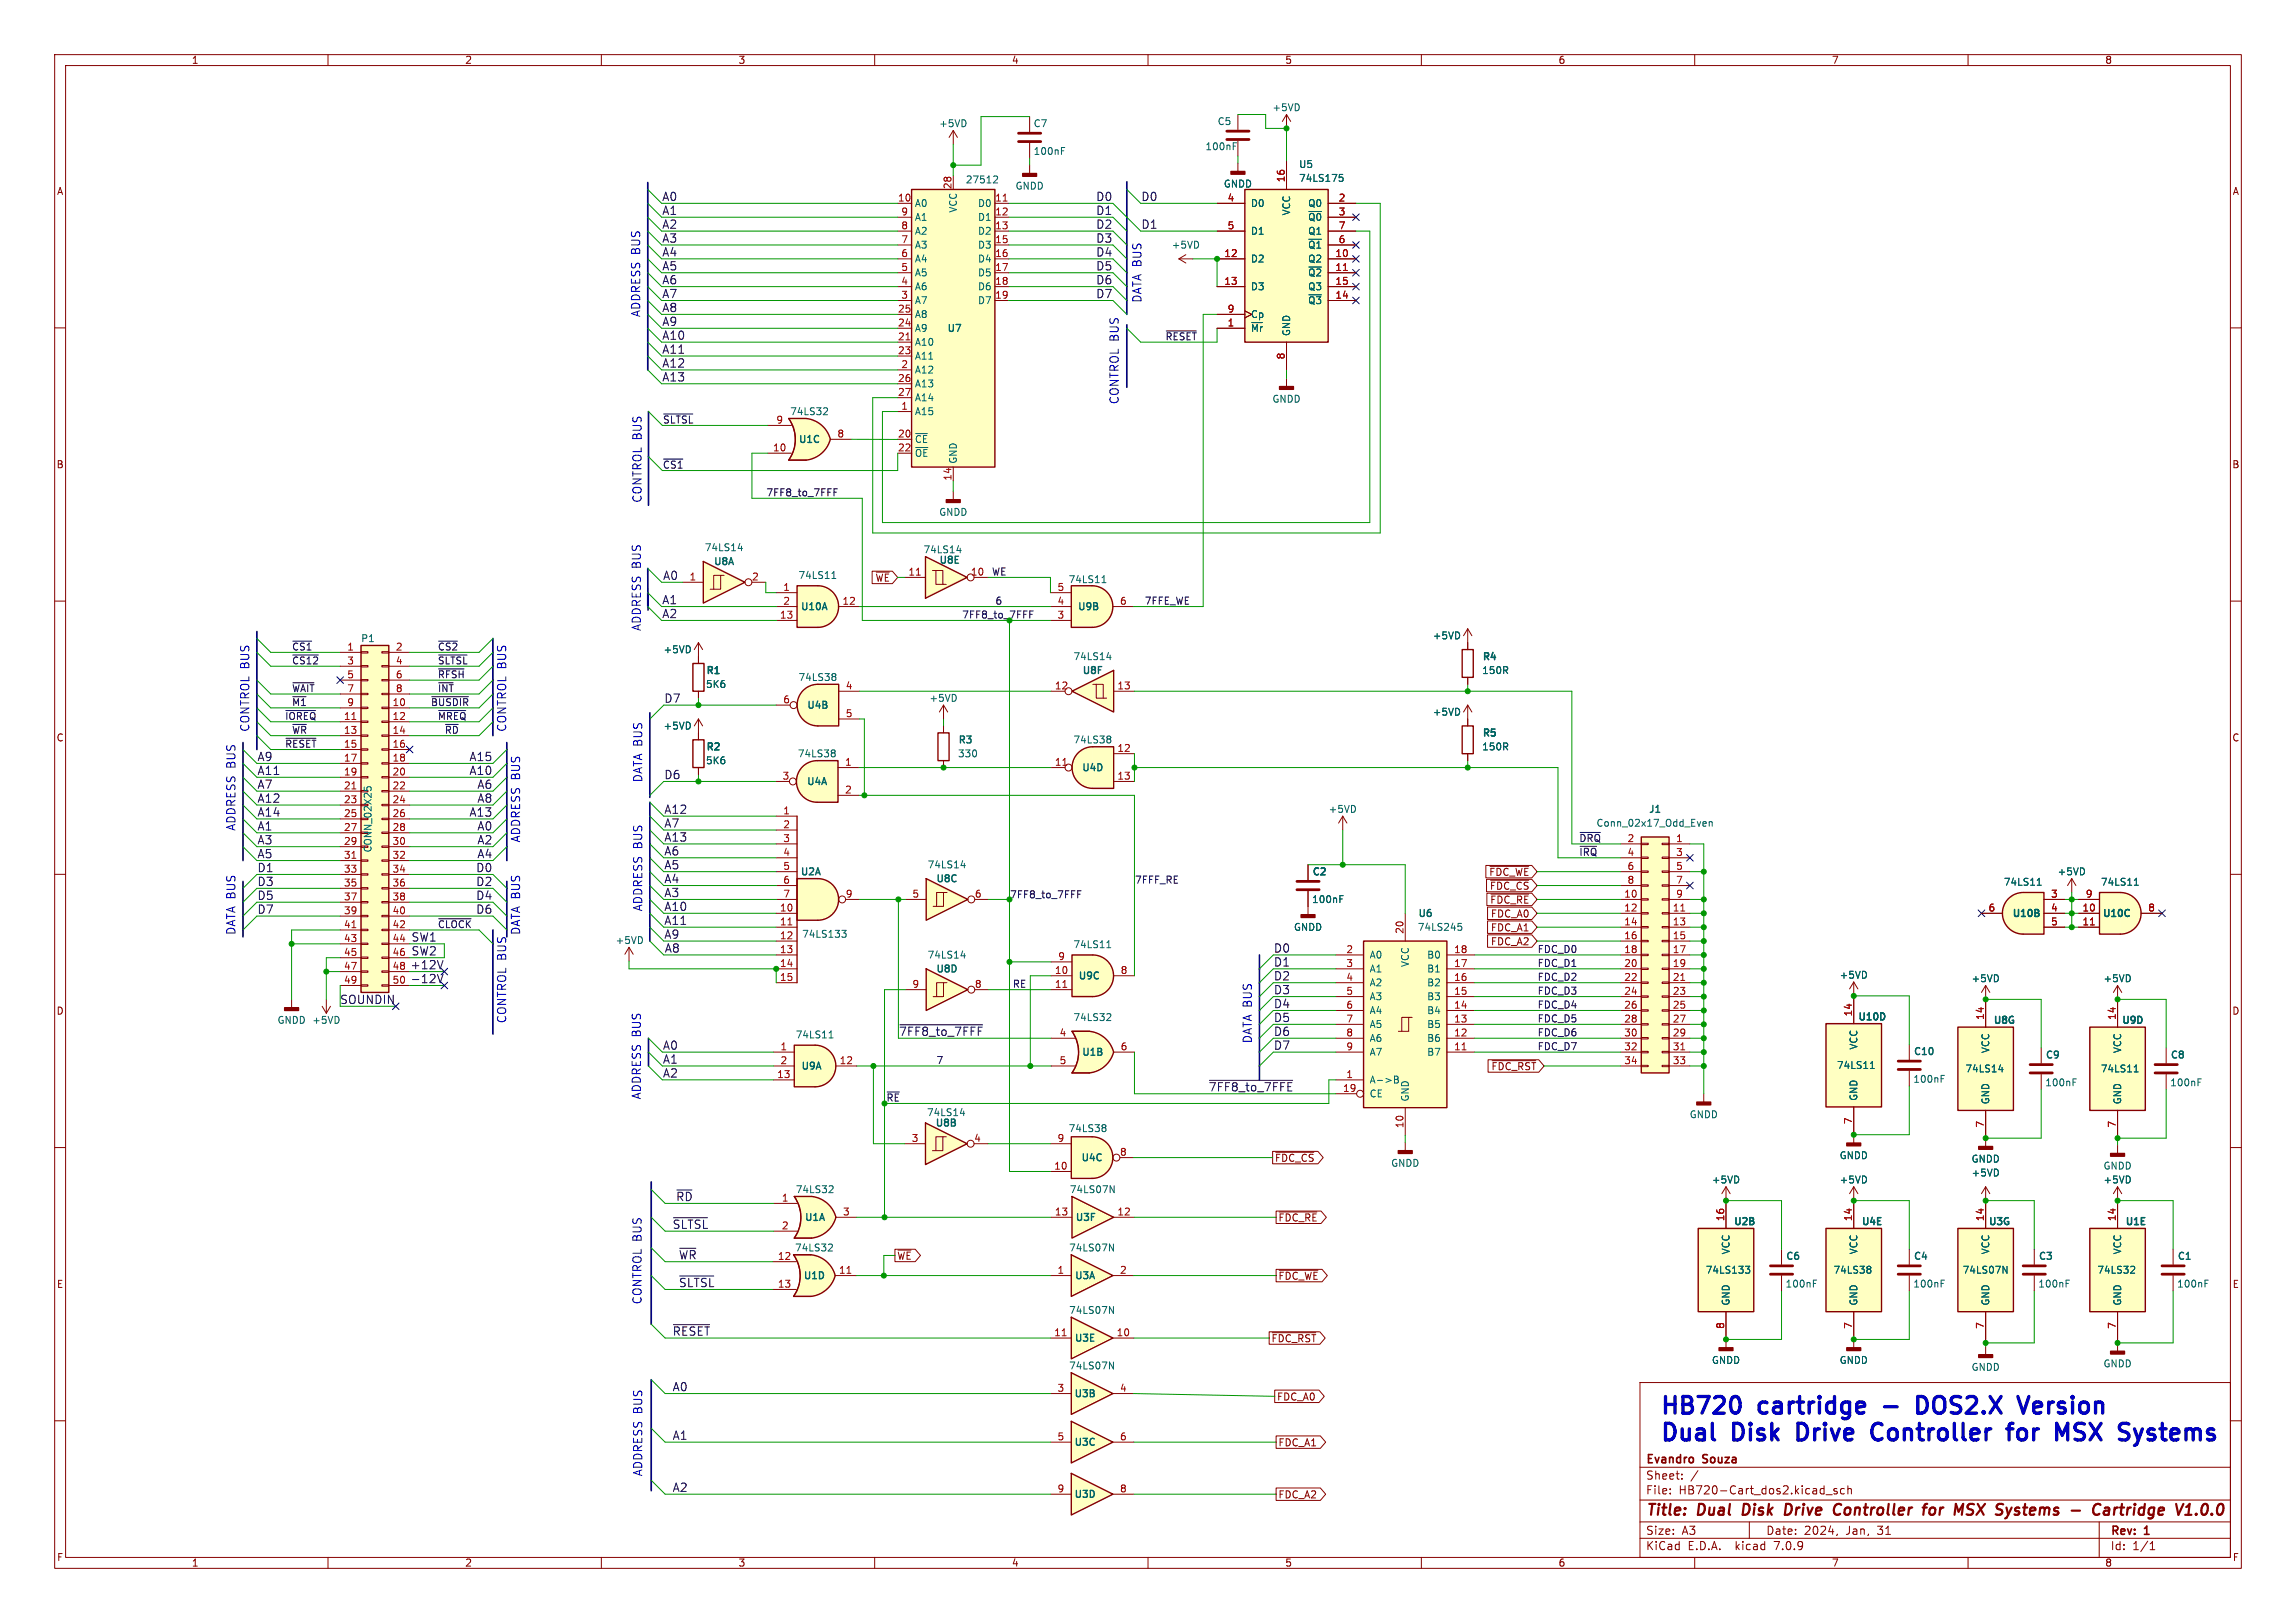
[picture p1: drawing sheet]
<svg xmlns="http://www.w3.org/2000/svg" width="420mm" height="297mm" viewBox="0 0 420 297" stroke-linecap="round" stroke-linejoin="round" font-family="sans-serif">
<defs><g id="words">
<g font-size="4.2" fill="#0000c2">
<text x="303.5" y="259">HB720</text>
<text x="303.5" y="263.9">Dual</text>
<text x="317.2" y="263.9">Disk</text>
<text x="322" y="259">cartridge</text>
<text x="330.2" y="263.9">Drive</text>
<text x="345.1" y="263.9">Controller</text>
<text x="346" y="259">-</text>
<text x="353.3" y="259">DOS2.X</text>
<text x="371.3" y="263.9">for</text>
<text x="373.3" y="259">Version</text>
<text x="381.2" y="263.9">MSX</text>
<text x="394" y="263.9">Systems</text>
</g>
<g font-size="2.8" fill="#840000">
<text x="301" y="277.9">Title:</text>
<text x="310.6" y="277.9">Dual</text>
<text x="319.6" y="277.9">Disk</text>
<text x="328.2" y="277.9">Drive</text>
<text x="337.9" y="277.9">Controller</text>
<text x="355.1" y="277.9">for</text>
<text x="361.6" y="277.9">MSX</text>
<text x="370" y="277.9">Systems</text>
<text x="384.5" y="277.9">-</text>
<text x="389.3" y="277.9">Cartridge</text>
<text x="405.4" y="277.9">V1.0.0</text>
</g>
<g font-size="2.1" fill="#0f0f0f">
<text x="121" y="36.9">A0</text>
<text x="121" y="39.4">A1</text>
<text x="121" y="42">A2</text>
<text x="200.5" y="42">D2</text>
<text x="200.5" y="39.4">D1</text>
<text x="200.5" y="36.9">D0</text>
<text x="208.7" y="36.9">D0</text>
<text x="208.7" y="42">D1</text>
<text x="121" y="47.1">A4</text>
<text x="121" y="44.5">A3</text>
<text x="200.5" y="44.5">D3</text>
<text x="200.5" y="47.1">D4</text>
<text x="121" y="49.6">A5</text>
<text x="121" y="52.1">A6</text>
<text x="200.5" y="52.1">D6</text>
<text x="200.5" y="49.6">D5</text>
<text x="121" y="59.8">A9</text>
<text x="121" y="57.2">A8</text>
<text x="121" y="54.7">A7</text>
<text x="200.5" y="54.7">D7</text>
<text x="121" y="62.3">A10</text>
<text x="121" y="64.8">A11</text>
<text x="121" y="69.9">A13</text>
<text x="121" y="67.4">A12</text>
<text x="121.2" y="106.2">A0</text>
<text x="121" y="110.7">A1</text>
<text x="121" y="113.2">A2</text>
<text x="121.4" y="128.7">D7</text>
<text x="47" y="141.9">A11</text>
<text x="47" y="139.4">A9</text>
<text x="85.8" y="139.4">A15</text>
<text x="85.8" y="141.9">A10</text>
<text x="121.4" y="142.7">D6</text>
<text x="47" y="149.5">A14</text>
<text x="47" y="144.5">A7</text>
<text x="47" y="147">A12</text>
<text x="85.8" y="149.5">A13</text>
<text x="87.3" y="144.5">A6</text>
<text x="87.3" y="147">A8</text>
<text x="121.4" y="149">A12</text>
<text x="47" y="152.1">A1</text>
<text x="47" y="154.6">A3</text>
<text x="87.3" y="152.1">A0</text>
<text x="87.3" y="154.6">A2</text>
<text x="121.4" y="154.1">A13</text>
<text x="121.4" y="151.6">A7</text>
<text x="47" y="159.7">D1</text>
<text x="47" y="157.2">A5</text>
<text x="87" y="159.7">D0</text>
<text x="87.3" y="157.2">A4</text>
<text x="121.4" y="161.7">A4</text>
<text x="121.4" y="156.7">A6</text>
<text x="121.4" y="159.2">A5</text>
<text x="47" y="164.8">D5</text>
<text x="47" y="167.3">D7</text>
<text x="47" y="162.2">D3</text>
<text x="87" y="167.3">D6</text>
<text x="87" y="162.2">D2</text>
<text x="87" y="164.8">D4</text>
<text x="121.4" y="166.8">A10</text>
<text x="121.4" y="164.3">A3</text>
<text x="75.2" y="172.4">SW1</text>
<text x="121.4" y="169.4">A11</text>
<text x="121.4" y="171.9">A9</text>
<text x="75" y="177.5">+12V</text>
<text x="75.2" y="174.9">SW2</text>
<text x="121.5" y="174.4">A8</text>
<text x="232.9" y="179.5">D2</text>
<text x="232.9" y="177">D1</text>
<text x="232.9" y="174.4">D0</text>
<text x="62.1" y="183.8">SOUNDIN</text>
<text x="75" y="180">-12V</text>
<text x="232.9" y="182.1">D3</text>
<text x="232.9" y="184.6">D4</text>
<text x="164.3" y="189.7">~{7FF8_to_7FFF}</text>
<text x="232.9" y="187.1">D5</text>
<text x="232.9" y="189.7">D6</text>
<text x="121.2" y="197.3">A2</text>
<text x="121.2" y="194.8">A1</text>
<text x="121.2" y="192.2">A0</text>
<text x="232.9" y="192.2">D7</text>
<text x="221" y="199.8">~{7FF8_to_7FFE}</text>
<text x="123.6" y="219.9">~{RD}</text>
<text x="122.9" y="225">~{SLTSL}</text>
<text x="124.1" y="230.6">~{WR}</text>
<text x="124.1" y="235.7">~{SLTSL}</text>
<text x="122.9" y="244.5">~{RESET}</text>
<text x="122.9" y="254.7">A0</text>
<text x="122.9" y="263.6">A1</text>
<text x="122.9" y="273.1">A2</text>
</g>
<g font-size="2.1" fill="#0000c2">
<text x="117.2" y="58.1" transform="rotate(-90 117.2 58.1)">ADDRESS BUS</text>
<text x="208.9" y="55.5" transform="rotate(-90 208.9 55.5)">DATA BUS</text>
<text x="204.7" y="74" transform="rotate(-90 204.7 74)">CONTROL BUS</text>
<text x="117.5" y="92.1" transform="rotate(-90 117.5 92.1)">CONTROL BUS</text>
<text x="117.3" y="115.6" transform="rotate(-90 117.3 115.6)">ADDRESS BUS</text>
<text x="45.7" y="134" transform="rotate(-90 45.7 134)">CONTROL BUS</text>
<text x="92.7" y="134" transform="rotate(-90 92.7 134)">CONTROL BUS</text>
<text x="117.6" y="143.3" transform="rotate(-90 117.6 143.3)">DATA BUS</text>
<text x="43.2" y="152.2" transform="rotate(-90 43.2 152.2)">ADDRESS BUS</text>
<text x="95.2" y="154.2" transform="rotate(-90 95.2 154.2)">ADDRESS BUS</text>
<text x="117.6" y="166.9" transform="rotate(-90 117.6 166.9)">ADDRESS BUS</text>
<text x="43.2" y="171.2" transform="rotate(-90 43.2 171.2)">DATA BUS</text>
<text x="95.2" y="171.2" transform="rotate(-90 95.2 171.2)">DATA BUS</text>
<text x="92.7" y="187.3" transform="rotate(-90 92.7 187.3)">CONTROL BUS</text>
<text x="229.1" y="191" transform="rotate(-90 229.1 191)">DATA BUS</text>
<text x="117.3" y="201.3" transform="rotate(-90 117.3 201.3)">ADDRESS BUS</text>
<text x="117.5" y="238.8" transform="rotate(-90 117.5 238.8)">CONTROL BUS</text>
<text x="117.6" y="270.3" transform="rotate(-90 117.6 270.3)">ADDRESS BUS</text>
</g>
<g font-size="2.1" fill="#840000">
<text x="301" y="268.2">Evandro</text>
<text x="311.6" y="268.2">Souza</text>
<text x="301" y="273.7">File:</text>
<text x="301" y="271">Sheet:</text>
<text x="307.1" y="273.7">HB720-Cart_dos2.kicad_sch</text>
<text x="301" y="281.1">Size:</text>
<text x="307.6" y="281.1">A3</text>
<text x="323" y="281.1">Date:</text>
<text x="330" y="281.1">2024,</text>
<text x="337.7" y="281.1">Jan,</text>
<text x="343.6" y="281.1">31</text>
<text x="386" y="281.3">Rev:</text>
<text x="392.4" y="281.3">1</text>
<text x="301" y="283.9">KiCad</text>
<text x="308.7" y="283.9">E.D.A.</text>
<text x="317.6" y="283.9">kicad</text>
<text x="324.8" y="283.9">7.0.9</text>
<text x="386" y="283.9">Id:</text>
<text x="390.1" y="283.9">1/1</text>
</g>
<g font-size="1.8" fill="#840000">
<text x="35" y="11.9">1</text>
<text x="85" y="11.9">2</text>
<text x="135" y="11.9">3</text>
<text x="185" y="11.9">4</text>
<text x="235" y="11.9">5</text>
<text x="285" y="11.9">6</text>
<text x="335" y="11.9">7</text>
<text x="385" y="11.9">8</text>
<text x="10.3" y="35.9">A</text>
<text x="408.3" y="35.9">A</text>
<text x="10.3" y="85.9">B</text>
<text x="408.2" y="85.9">B</text>
<text x="10.3" y="135.9">C</text>
<text x="408.2" y="135.9">C</text>
<text x="272.3" y="160.5">~{FDC_WE}</text>
<text x="272.4" y="163">~{FDC_CS}</text>
<text x="272.5" y="165.6">~{FDC_RE}</text>
<text x="272.6" y="168.1">FDC_A0</text>
<text x="272.6" y="173.2">FDC_A2</text>
<text x="272.6" y="170.6">FDC_A1</text>
<text x="10.3" y="185.9">D</text>
<text x="408.2" y="185.9">D</text>
<text x="272.7" y="196">~{FDC_RST}</text>
<text x="233.1" y="212.8">~{FDC_CS}</text>
<text x="233.8" y="223.7">~{FDC_RE}</text>
<text x="164" y="230.7">~{WE}</text>
<text x="10.3" y="235.9">E</text>
<text x="233.8" y="234.4">~{FDC_WE}</text>
<text x="408.3" y="235.9">E</text>
<text x="232.5" y="245.8">~{FDC_RST}</text>
<text x="233.5" y="256.5">FDC_A0</text>
<text x="233.8" y="264.9">FDC_A1</text>
<text x="233.8" y="274.4">FDC_A2</text>
<text x="10.3" y="285.9">F</text>
<text x="35" y="286.9">1</text>
<text x="85" y="286.9">2</text>
<text x="135" y="286.9">3</text>
<text x="185" y="286.9">4</text>
<text x="235" y="286.9">5</text>
<text x="285" y="286.9">6</text>
<text x="335" y="286.9">7</text>
<text x="385" y="286.9">8</text>
<text x="408.3" y="285.9">F</text>
</g>
<g font-size="1.8" fill="#006464">
<text x="171.7" y="23.5">+5VD</text>
<text x="189" y="23.5">C7</text>
<text x="222.6" y="23.1">C5</text>
<text x="232.7" y="20.5">+5VD</text>
<text x="189" y="28.5">100nF</text>
<text x="220.4" y="27.7">100nF</text>
<text x="176.6" y="33.8">27512</text>
<text x="185.7" y="34.9">GNDD</text>
<text x="223.8" y="34.5">GNDD</text>
<text x="237.5" y="30.9">U5</text>
<text x="237.5" y="33.5">74LS175</text>
<text x="167.3" y="38.1">A0</text>
<text x="167.3" y="40.6">A1</text>
<text x="175.2" y="39" transform="rotate(-90 175.2 39)">VCC</text>
<text x="178.8" y="38.1">D0</text>
<text x="178.8" y="40.6">D1</text>
<text x="228.7" y="38.1">D0</text>
<text x="236.2" y="39.5" transform="rotate(-90 236.2 39.5)">VCC</text>
<text x="239.2" y="38.1">Q0</text>
<text x="239.2" y="40.6">~{Q0}</text>
<text x="167.3" y="45.7">A3</text>
<text x="167.3" y="43.2">A2</text>
<text x="178.8" y="43.2">D2</text>
<text x="178.8" y="45.7">D3</text>
<text x="214.2" y="45.7">+5VD</text>
<text x="228.7" y="43.2">D1</text>
<text x="239.2" y="45.7">~{Q1}</text>
<text x="239.2" y="43.2">Q1</text>
<text x="167.3" y="53.3">A6</text>
<text x="167.3" y="50.8">A5</text>
<text x="167.3" y="48.2">A4</text>
<text x="178.8" y="48.2">D4</text>
<text x="178.8" y="50.8">D5</text>
<text x="178.8" y="53.3">D6</text>
<text x="228.7" y="48.2">D2</text>
<text x="228.7" y="53.3">D3</text>
<text x="239.2" y="48.2">Q2</text>
<text x="239.2" y="50.8">~{Q2}</text>
<text x="239.2" y="53.3">Q3</text>
<text x="167.3" y="58.4">A8</text>
<text x="167.3" y="55.9">A7</text>
<text x="178.8" y="55.9">D7</text>
<text x="228.7" y="58.4">Cp</text>
<text x="239.2" y="55.9">~{Q3}</text>
<text x="167.3" y="63.5">A10</text>
<text x="167.3" y="60.9">A9</text>
<text x="173.1" y="61.1">U7</text>
<text x="228.7" y="60.9">~{Mr}</text>
<text x="236.2" y="61.6" transform="rotate(-90 236.2 61.6)">GND</text>
<text x="167.3" y="68.6">A12</text>
<text x="167.3" y="66">A11</text>
<text x="167.3" y="71.1">A13</text>
<text x="144.4" y="76.2">74LS32</text>
<text x="167.3" y="76.2">A15</text>
<text x="167.3" y="73.6">A14</text>
<text x="232.7" y="73.9">GNDD</text>
<text x="145.9" y="81.4">U1C</text>
<text x="167.3" y="81.3">~{CE}</text>
<text x="167.3" y="83.8">~{OE}</text>
<text x="175.2" y="85" transform="rotate(-90 175.2 85)">GND</text>
<text x="171.7" y="94.6">GNDD</text>
<text x="128.8" y="101.1">74LS14</text>
<text x="168.8" y="101.4">74LS14</text>
<text x="130.4" y="103.8">U8A</text>
<text x="146" y="106.1">74LS11</text>
<text x="171.6" y="103.5">U8E</text>
<text x="195.4" y="106.9">74LS11</text>
<text x="146.3" y="112">U10A</text>
<text x="197" y="112">U9B</text>
<text x="66" y="117.7">P1</text>
<text x="121.3" y="119.7">+5VD</text>
<text x="262" y="117.2">+5VD</text>
<text x="129" y="123.7">R1</text>
<text x="146" y="124.8">74LS38</text>
<text x="196.3" y="121">74LS14</text>
<text x="197.8" y="123.7">U8F</text>
<text x="271" y="121.2">R4</text>
<text x="271" y="123.5">150R</text>
<text x="129" y="126.1">5K6</text>
<text x="147.4" y="130">U4B</text>
<text x="169.9" y="128.6">+5VD</text>
<text x="262" y="131.2">+5VD</text>
<text x="121.3" y="133.7">+5VD</text>
<text x="129" y="137.7">R2</text>
<text x="175.1" y="136.4">R3</text>
<text x="196.3" y="136.2">74LS38</text>
<text x="271" y="135.1">R5</text>
<text x="271" y="137.5">150R</text>
<text x="129" y="140.1">5K6</text>
<text x="145.8" y="138.8">74LS38</text>
<text x="175.1" y="138.8">330</text>
<text x="197.7" y="141.5">U4D</text>
<text x="147.4" y="144">U4A</text>
<text x="242.9" y="148.9">+5VD</text>
<text x="301.4" y="149.1">J1</text>
<text x="291.9" y="151.5">Conn_02x17_Odd_Even</text>
<text x="68.2" y="156.1" transform="rotate(-90 68.2 156.1)">CONN_02X25</text>
<text x="146.3" y="160.5">U2A</text>
<text x="169.6" y="159.1">74LS14</text>
<text x="171.1" y="161.8">U8C</text>
<text x="239.9" y="160.5">C2</text>
<text x="376.3" y="160.4">+5VD</text>
<text x="239.9" y="165.5">100nF</text>
<text x="366.4" y="162.3">74LS11</text>
<text x="384.2" y="162.3">74LS11</text>
<text x="112.5" y="172.9">+5VD</text>
<text x="146.6" y="171.8">74LS133</text>
<text x="196.3" y="173.7">74LS11</text>
<text x="236.6" y="170.5">GNDD</text>
<text x="259.2" y="168.1">U6</text>
<text x="259.3" y="170.5">74LS245</text>
<text x="367.9" y="168.1">U10B</text>
<text x="384.5" y="168.1">U10C</text>
<text x="169.6" y="175.6">74LS14</text>
<text x="171.1" y="178.3">U8D</text>
<text x="197.1" y="179.6">U9C</text>
<text x="250.4" y="175.6">A0</text>
<text x="250.4" y="178.2">A1</text>
<text x="257.9" y="177.1" transform="rotate(-90 257.9 177.1)">VCC</text>
<text x="261" y="178.2">B1</text>
<text x="261" y="175.6">B0</text>
<text x="336.4" y="179.3">+5VD</text>
<text x="360.5" y="179.9">+5VD</text>
<text x="384.7" y="179.9">+5VD</text>
<text x="250.4" y="180.7">A2</text>
<text x="250.4" y="183.2">A3</text>
<text x="250.4" y="185.8">A4</text>
<text x="261" y="185.8">B4</text>
<text x="261" y="183.2">B3</text>
<text x="261" y="180.7">B2</text>
<text x="50.7" y="187.6">GNDD +5VD</text>
<text x="145.5" y="190.2">74LS11</text>
<text x="196.3" y="187">74LS32</text>
<text x="250.4" y="188.3">A5</text>
<text x="250.4" y="190.9">A6</text>
<text x="261" y="190.9">B6</text>
<text x="261" y="188.3">B5</text>
<text x="339.7" y="187.1">U10D</text>
<text x="364.5" y="187.7">U8G</text>
<text x="388" y="187.7">U9D</text>
<text x="146.4" y="196.1">U9A</text>
<text x="197.7" y="193.5">U1B</text>
<text x="250.4" y="193.4">A7</text>
<text x="261" y="193.4">B7</text>
<text x="335.9" y="195.8">74LS11</text>
<text x="340" y="192.2" transform="rotate(-90 340 192.2)">VCC</text>
<text x="349.9" y="193.4">C10</text>
<text x="359.4" y="196.4">74LS14</text>
<text x="364.1" y="192.8" transform="rotate(-90 364.1 192.8)">VCC</text>
<text x="374" y="194.1">C9</text>
<text x="384.2" y="196.4">74LS11</text>
<text x="388.2" y="192.8" transform="rotate(-90 388.2 192.8)">VCC</text>
<text x="396.9" y="194.1">C8</text>
<text x="250.4" y="198.5">A-&gt;B</text>
<text x="250.4" y="201">CE</text>
<text x="257.9" y="201.7" transform="rotate(-90 257.9 201.7)">GND</text>
<text x="340" y="201.5" transform="rotate(-90 340 201.5)">GND</text>
<text x="349.9" y="198.3">100nF</text>
<text x="364.1" y="202.2" transform="rotate(-90 364.1 202.2)">GND</text>
<text x="374" y="199">100nF</text>
<text x="388.2" y="202.2" transform="rotate(-90 388.2 202.2)">GND</text>
<text x="396.9" y="199">100nF</text>
<text x="169.5" y="204.4">74LS14</text>
<text x="170.9" y="206.5">U8B</text>
<text x="195.4" y="207.4">74LS38</text>
<text x="309" y="204.8">GNDD</text>
<text x="197.6" y="212.9">U4C</text>
<text x="254.4" y="213.7">GNDD</text>
<text x="336.4" y="212.3">GNDD</text>
<text x="360.5" y="215.5">+5VD</text>
<text x="360.5" y="213">GNDD</text>
<text x="384.7" y="214.2">GNDD</text>
<text x="145.5" y="218.5">74LS32</text>
<text x="195.6" y="218.5">74LS07N</text>
<text x="313" y="216.8">+5VD</text>
<text x="336.4" y="216.8">+5VD</text>
<text x="384.7" y="216.8">+5VD</text>
<text x="147" y="223.8">U1A</text>
<text x="196.6" y="223.8">U3F</text>
<text x="317" y="224.5">U2B</text>
<text x="340.4" y="224.5">U4E</text>
<text x="363.6" y="224.5">U3G</text>
<text x="388.6" y="224.5">U1E</text>
<text x="145.3" y="229.2">74LS32</text>
<text x="195.5" y="229.2">74LS07N</text>
<text x="311.9" y="233.3">74LS133</text>
<text x="316.6" y="229.6" transform="rotate(-90 316.6 229.6)">VCC</text>
<text x="326.5" y="230.9">C6</text>
<text x="335.3" y="233.3">74LS38</text>
<text x="340" y="229.6" transform="rotate(-90 340 229.6)">VCC</text>
<text x="349.9" y="230.9">C4</text>
<text x="358.9" y="233.3">74LS07N</text>
<text x="364.1" y="229.6" transform="rotate(-90 364.1 229.6)">VCC</text>
<text x="372.7" y="230.9">C3</text>
<text x="383.6" y="233.3">74LS32</text>
<text x="388.2" y="229.6" transform="rotate(-90 388.2 229.6)">VCC</text>
<text x="398.1" y="230.9">C1</text>
<text x="146.8" y="234.4">U1D</text>
<text x="196.4" y="234.4">U3A</text>
<text x="316.6" y="239" transform="rotate(-90 316.6 239)">GND</text>
<text x="326.5" y="235.8">100nF</text>
<text x="340" y="239" transform="rotate(-90 340 239)">GND</text>
<text x="349.9" y="235.8">100nF</text>
<text x="364.1" y="239" transform="rotate(-90 364.1 239)">GND</text>
<text x="372.8" y="235.8">100nF</text>
<text x="388.2" y="239" transform="rotate(-90 388.2 239)">GND</text>
<text x="398.2" y="235.8">100nF</text>
<text x="195.5" y="240.6">74LS07N</text>
<text x="196.4" y="245.9">U3E</text>
<text x="195.5" y="250.8">74LS07N</text>
<text x="313" y="249.8">GNDD</text>
<text x="336.4" y="249.8">GNDD</text>
<text x="360.5" y="251.1">GNDD</text>
<text x="384.7" y="250.4">GNDD</text>
<text x="196.3" y="256">U3B</text>
<text x="196.3" y="264.9">U3C</text>
<text x="196.3" y="274.4">U3D</text>
</g>
<g font-size="1.8" fill="#a90000">
<text x="174.1" y="34.7" transform="rotate(-90 174.1 34.7)">28</text>
<text x="235.1" y="33.4" transform="rotate(-90 235.1 33.4)">16</text>
<text x="164.2" y="37">10</text>
<text x="164.8" y="39.5">9</text>
<text x="181.9" y="37">11</text>
<text x="181.9" y="39.5">12</text>
<text x="224.5" y="37">4</text>
<text x="244.8" y="37">2</text>
<text x="244.8" y="39.5">3</text>
<text x="164.8" y="47.1">6</text>
<text x="164.8" y="44.6">7</text>
<text x="164.8" y="42">8</text>
<text x="181.9" y="42">13</text>
<text x="181.9" y="44.6">15</text>
<text x="181.9" y="47.1">16</text>
<text x="223.9" y="47.1">12</text>
<text x="224.5" y="42">5</text>
<text x="244.2" y="47.1">10</text>
<text x="244.8" y="44.6">6</text>
<text x="244.8" y="42">7</text>
<text x="164.8" y="52.2">4</text>
<text x="164.8" y="49.7">5</text>
<text x="181.9" y="49.7">17</text>
<text x="181.9" y="52.2">18</text>
<text x="223.9" y="52.2">13</text>
<text x="244.2" y="49.7">11</text>
<text x="244.2" y="52.2">15</text>
<text x="164.2" y="59.8">24</text>
<text x="164.2" y="57.3">25</text>
<text x="164.8" y="54.7">3</text>
<text x="181.9" y="54.7">19</text>
<text x="224.5" y="59.8">1</text>
<text x="224.5" y="57.3">9</text>
<text x="244.2" y="54.7">14</text>
<text x="164.2" y="62.4">21</text>
<text x="164.2" y="64.9">23</text>
<text x="235.1" y="65.9" transform="rotate(-90 235.1 65.9)">8</text>
<text x="164.2" y="70">26</text>
<text x="164.8" y="67.4">2</text>
<text x="141.9" y="77.6">9</text>
<text x="164.2" y="72.5">27</text>
<text x="164.8" y="75.1">1</text>
<text x="141.3" y="82.7">10</text>
<text x="153.1" y="80.1">8</text>
<text x="164.2" y="82.7">22</text>
<text x="174.1" y="88.1" transform="rotate(-90 174.1 88.1)">14</text>
<text x="126" y="106.3">1</text>
<text x="137.5" y="106.3">2</text>
<text x="166.1" y="105.4">11</text>
<text x="177.5" y="105.4">10</text>
<text x="142.6" y="113.3">13</text>
<text x="143.2" y="108.2">1</text>
<text x="143.2" y="110.7">2</text>
<text x="154" y="110.7">12</text>
<text x="193.3" y="113.3">3</text>
<text x="193.3" y="110.7">4</text>
<text x="193.3" y="108.2">5</text>
<text x="204.8" y="110.7">6</text>
<text x="63.4" y="119.1">1</text>
<text x="72.3" y="119.1">2</text>
<text x="63.4" y="121.7">3</text>
<text x="63.4" y="124.2">5</text>
<text x="72.3" y="121.7">4</text>
<text x="72.3" y="124.2">6</text>
<text x="62.8" y="131.8">11</text>
<text x="63.4" y="126.7">7</text>
<text x="63.4" y="129.3">9</text>
<text x="71.7" y="129.3">10</text>
<text x="71.7" y="131.8">12</text>
<text x="72.3" y="126.7">8</text>
<text x="143.2" y="128.8">6</text>
<text x="154.6" y="126.2">4</text>
<text x="154.6" y="131.3">5</text>
<text x="192.9" y="126.2">12</text>
<text x="204.3" y="126.2">13</text>
<text x="62.8" y="134.4">13</text>
<text x="62.8" y="136.9">15</text>
<text x="71.7" y="134.4">14</text>
<text x="71.7" y="136.9">16</text>
<text x="204.3" y="137.7">12</text>
<text x="62.8" y="139.4">17</text>
<text x="62.8" y="142">19</text>
<text x="71.7" y="139.4">18</text>
<text x="71.7" y="142">20</text>
<text x="143.1" y="142.7">3</text>
<text x="154.5" y="140.2">1</text>
<text x="192.9" y="140.2">11</text>
<text x="204.3" y="142.7">13</text>
<text x="62.8" y="144.5">21</text>
<text x="62.8" y="147.1">23</text>
<text x="62.8" y="149.6">25</text>
<text x="71.7" y="144.5">22</text>
<text x="71.7" y="147.1">24</text>
<text x="71.7" y="149.6">26</text>
<text x="143.2" y="149.1">1</text>
<text x="154.5" y="145.3">2</text>
<text x="62.8" y="152.1">27</text>
<text x="62.8" y="154.7">29</text>
<text x="71.7" y="152.1">28</text>
<text x="71.7" y="154.7">30</text>
<text x="143.2" y="151.6">2</text>
<text x="143.2" y="154.2">3</text>
<text x="297.6" y="154.2">2</text>
<text x="306.5" y="154.2">1</text>
<text x="62.8" y="157.2">31</text>
<text x="62.8" y="159.8">33</text>
<text x="71.7" y="157.2">32</text>
<text x="71.7" y="159.8">34</text>
<text x="143.2" y="156.7">4</text>
<text x="143.2" y="159.3">5</text>
<text x="143.2" y="161.8">6</text>
<text x="297.6" y="156.7">4</text>
<text x="297.6" y="159.3">6</text>
<text x="297.6" y="161.8">8</text>
<text x="306.5" y="156.7">3</text>
<text x="306.5" y="159.3">5</text>
<text x="306.5" y="161.8">7</text>
<text x="62.8" y="162.3">35</text>
<text x="62.8" y="164.8">37</text>
<text x="62.8" y="167.4">39</text>
<text x="71.7" y="162.3">36</text>
<text x="71.7" y="164.8">38</text>
<text x="71.7" y="167.4">40</text>
<text x="142.6" y="166.9">10</text>
<text x="143.2" y="164.3">7</text>
<text x="154.6" y="164.3">9</text>
<text x="166.8" y="164.3">5</text>
<text x="178.2" y="164.3">6</text>
<text x="297" y="164.3">10</text>
<text x="297" y="166.9">12</text>
<text x="305.9" y="166.9">11</text>
<text x="306.5" y="164.3">9</text>
<text x="363.7" y="166.9">6</text>
<text x="375.1" y="164.3">3</text>
<text x="375.1" y="166.9">4</text>
<text x="380.8" y="166.9">10</text>
<text x="381.4" y="164.3">9</text>
<text x="392.9" y="166.9">8</text>
<text x="62.8" y="169.9">41</text>
<text x="62.8" y="172.5">43</text>
<text x="71.7" y="169.9">42</text>
<text x="71.7" y="172.5">44</text>
<text x="142.6" y="169.4">11</text>
<text x="142.6" y="172">12</text>
<text x="256.8" y="171" transform="rotate(-90 256.8 171)">20</text>
<text x="297" y="169.4">14</text>
<text x="297" y="172">16</text>
<text x="305.9" y="169.4">13</text>
<text x="305.9" y="172">15</text>
<text x="375.1" y="169.4">5</text>
<text x="380.8" y="169.4">11</text>
<text x="62.8" y="175">45</text>
<text x="62.8" y="177.5">47</text>
<text x="71.7" y="175">46</text>
<text x="71.7" y="177.5">48</text>
<text x="142.6" y="174.5">13</text>
<text x="142.6" y="177">14</text>
<text x="142.6" y="179.6">15</text>
<text x="192.9" y="178.3">10</text>
<text x="193.5" y="175.8">9</text>
<text x="204.9" y="178.3">8</text>
<text x="246.2" y="174.5">2</text>
<text x="246.2" y="177">3</text>
<text x="246.2" y="179.6">4</text>
<text x="265.9" y="179.6">16</text>
<text x="265.9" y="177">17</text>
<text x="265.9" y="174.5">18</text>
<text x="297" y="174.5">18</text>
<text x="297" y="177">20</text>
<text x="297" y="179.6">22</text>
<text x="305.9" y="174.5">17</text>
<text x="305.9" y="177">19</text>
<text x="305.9" y="179.6">21</text>
<text x="62.8" y="180.1">49</text>
<text x="71.7" y="180.1">50</text>
<text x="166.8" y="180.8">9</text>
<text x="178.2" y="180.8">8</text>
<text x="192.9" y="180.8">11</text>
<text x="246.2" y="182.1">5</text>
<text x="246.2" y="184.7">6</text>
<text x="265.9" y="184.7">14</text>
<text x="265.9" y="182.1">15</text>
<text x="297" y="182.1">24</text>
<text x="297" y="184.7">26</text>
<text x="305.9" y="182.1">23</text>
<text x="305.9" y="184.7">25</text>
<text x="193.7" y="189.7">4</text>
<text x="246.2" y="187.2">7</text>
<text x="246.2" y="189.7">8</text>
<text x="265.9" y="189.7">12</text>
<text x="265.9" y="187.2">13</text>
<text x="297" y="187.2">28</text>
<text x="297" y="189.7">30</text>
<text x="305.9" y="187.2">27</text>
<text x="305.9" y="189.7">29</text>
<text x="338.8" y="186.1" transform="rotate(-90 338.8 186.1)">14</text>
<text x="363" y="186.7" transform="rotate(-90 363 186.7)">14</text>
<text x="387.1" y="186.7" transform="rotate(-90 387.1 186.7)">14</text>
<text x="142.1" y="197.4">13</text>
<text x="142.7" y="192.3">1</text>
<text x="142.7" y="194.8">2</text>
<text x="153.5" y="194.8">12</text>
<text x="193.7" y="194.8">5</text>
<text x="204.9" y="192.3">6</text>
<text x="246.2" y="197.4">1</text>
<text x="246.2" y="192.3">9</text>
<text x="265.9" y="192.3">11</text>
<text x="297" y="192.3">32</text>
<text x="297" y="194.8">34</text>
<text x="305.9" y="192.3">31</text>
<text x="305.9" y="194.8">33</text>
<text x="245.6" y="199.9">19</text>
<text x="166.7" y="209">3</text>
<text x="178.1" y="209">4</text>
<text x="193.3" y="209">9</text>
<text x="256.8" y="206.5" transform="rotate(-90 256.8 206.5)">10</text>
<text x="338.8" y="205.8" transform="rotate(-90 338.8 205.8)">7</text>
<text x="363" y="206.4" transform="rotate(-90 363 206.4)">7</text>
<text x="387.1" y="206.4" transform="rotate(-90 387.1 206.4)">7</text>
<text x="192.7" y="214.1">10</text>
<text x="204.8" y="211.6">8</text>
<text x="142.9" y="220">1</text>
<text x="142.9" y="225">2</text>
<text x="154.1" y="222.5">3</text>
<text x="192.9" y="222.5">13</text>
<text x="204.3" y="222.5">12</text>
<text x="315.5" y="223.6" transform="rotate(-90 315.5 223.6)">16</text>
<text x="338.8" y="223.6" transform="rotate(-90 338.8 223.6)">14</text>
<text x="363" y="223.6" transform="rotate(-90 363 223.6)">14</text>
<text x="387.1" y="223.6" transform="rotate(-90 387.1 223.6)">14</text>
<text x="142.2" y="230.6">12</text>
<text x="153.4" y="233.2">11</text>
<text x="193.3" y="233.2">1</text>
<text x="204.8" y="233.2">2</text>
<text x="142.2" y="235.7">13</text>
<text x="192.7" y="244.6">11</text>
<text x="204.2" y="244.6">10</text>
<text x="315.5" y="243.3" transform="rotate(-90 315.5 243.3)">8</text>
<text x="338.8" y="243.3" transform="rotate(-90 338.8 243.3)">7</text>
<text x="363" y="243.3" transform="rotate(-90 363 243.3)">7</text>
<text x="387.1" y="243.3" transform="rotate(-90 387.1 243.3)">7</text>
<text x="193.3" y="254.8">3</text>
<text x="204.8" y="254.8">4</text>
<text x="193.3" y="263.7">5</text>
<text x="204.8" y="263.7">6</text>
<text x="193.3" y="273.2">9</text>
<text x="204.8" y="273.2">8</text>
</g>
<g font-size="1.8" fill="#0f0f0f">
<text x="213.1" y="62.4">~{RESET}</text>
<text x="121.2" y="77.6">~{SLTSL}</text>
<text x="121.2" y="85.8">~{CS1}</text>
<text x="140.1" y="90.9">7FF8_to_7FFF</text>
<text x="181.4" y="105.4">WE</text>
<text x="182" y="110.7">6</text>
<text x="209.3" y="110.7">7FFE_WE</text>
<text x="53.3" y="119.1">~{CS1}</text>
<text x="80" y="119.1">~{CS2}</text>
<text x="53.3" y="121.7">~{CS12}</text>
<text x="80" y="121.7">~{SLTSL}</text>
<text x="80" y="124.2">~{RFSH}</text>
<text x="52.1" y="131.8">~{IOREQ}</text>
<text x="53.3" y="129.3">~{M1}</text>
<text x="53.3" y="126.7">~{WAIT}</text>
<text x="78.7" y="129.3">~{BUSDIR}</text>
<text x="80" y="126.7">~{INT}</text>
<text x="80" y="131.8">~{MREQ}</text>
<text x="52.1" y="136.9">~{RESET}</text>
<text x="53.3" y="134.4">~{WR}</text>
<text x="81.3" y="134.4">~{RD}</text>
<text x="288.8" y="154.2">~{DRQ}</text>
<text x="207.5" y="161.8">7FFF_RE</text>
<text x="288.8" y="156.7">~{IRQ}</text>
<text x="80" y="169.9">~{CLOCK}</text>
<text x="281.2" y="179.6">FDC_D2</text>
<text x="281.2" y="177">FDC_D1</text>
<text x="281.2" y="174.5">FDC_D0</text>
<text x="185.2" y="180.8">RE</text>
<text x="281.2" y="184.6">FDC_D4</text>
<text x="281.2" y="182.1">FDC_D3</text>
<text x="281.2" y="189.7">FDC_D6</text>
<text x="281.2" y="187.2">FDC_D5</text>
<text x="171.2" y="194.8">7</text>
<text x="281.2" y="192.3">FDC_D7</text>
<text x="162.1" y="201.7">~{RE}</text>
</g>
<g font-size="1.8" fill="#009600">
<text x="164.2" y="80.1">20</text>
<text x="160.1" y="106.6">~{WE}</text>
<text x="175.9" y="113.3">7FF8_to_7FFF</text>
<text x="184.7" y="164.5">7FF8_to_7FFF</text>
</g>
</g></defs>
<g fill="none" stroke="#840000" stroke-width=".18">
<path d="M10 10h400v277h-400zM12 12h396v273h-396zM60 10v2M110 10v2M160 10v2M210 10v2M260 10v2M310 10v2M360 10v2M10 60h2M408 60h2M10 110h2"/>
<path d="M408 110h2M10 160h2M408 160h2M10 210h2M408 210h2M10 260h2M300 253h108v32h-108zM363.2 246.4v1.5M300 278.5h108M300 274.5h108M300 268.5h108M305.5 273.2v.2"/>
<path d="M305.5 272.5v.1M307.7 270.5v.2M307.7 269.8v.1M310.6 269.1l-1.3 1.9M320 278.5v3M334 273.5h1.2M336 272.5l-.3-.1-.3 .2 .1 .2 .5 .2v.3h-.6M337.4 272.5l-.5-.1-.2 .3v.4l.1 .2h.6M338 272.5l.2-.1 .4 .1 .1 .9M338 271.9v1.5M384 278.5v6.5M60 285v2"/>
<path d="M110 285v2M160 285v2M210 285v2M260 285v2M300 281.5h108M310 285v2M336.1 280.7l-.2 .3M360 285v2M393.3 283.6h.9M393.3 282.5l.4-.4v1.5"/>
</g>
<g fill="none" stroke="#840000" stroke-width=".4">
<path d="M319 275.2l-.2 2h.4M326.7 275.2l.8 .1M327.5 276.9l-.5 .3h-.5M336 275.3a.67 .67 0 0 1 .8 .1M336.6 277l-.4 .2M352.3 275.2h.2M353.1 276.1a.52 .52 0 0 1 .5-.2 .52 .52 0 0 1 .4 .4v.5a.55 .55 0 0 1-.6 .4 .55 .55 0 0 1-.5-.4zM360.1 276.1l.8 .3M360.8 275.2h-.5l-.3 .2M360.9 276.8l-.4 .4h-.5M368.8 276.5l.5 .1M368.9 275.9l.5 .1"/>
<path d="M369.4 276.9l-.4 .3h-.3M384.2 275.4a.88 .88 0 0 0-1 0 .88 .88 0 0 0-.3 .9 .69 .69 0 0 0 .2 .8 .69 .69 0 0 0 .8 0M385 276l.2-.1 .6 .1M386.8 275.9l-.1 1.3M387.4 275.9l-.4 .1-.2 .3M387.8 275.9h.7M388.2 275.2l-.3 1.7 .1 .2 .4 .1M402.7 276a.77 .77 0 0 1 .8-.8 1.25 1.25 0 0 1-.3 2l-.4-.2M404.6 277l.1 .1-.1 .1M404.6 277l-.1 .1 .1 .1M404.6 277v.2"/>
</g>
<path d="M361.9 247.9h2.6v.5h-2.6z" fill="#840000" stroke="#840000" stroke-width=".25"/>
<path d="M196 229.6l7.6 3.8-7.6 3.8z" fill="#ffffc2"/>
<path d="M334 187.3h10.2v15.3h-10.2zM382.3 188h10.1v15.2h-10.1zM196 229.6l7.6 3.8-7.6 3.8z" fill="none" stroke="#840000" stroke-width=".25"/>
<g fill="none" stroke="#840000" stroke-width=".18">
<path d="M188.3 21.3v2.8M188.3 26.2v2.8M339.1 182.2v5.1M349.2 191.1v2.8M349.2 196v2.8M363.2 180.3l.8 1.3M363.2 180.3v2.6M363.2 180.3l-.7 1.3M387.3 182.9v5.1M315.7 217.2l.8 1.2M315.7 217.2v2.5M315.7 217.2l-.7 1.2"/>
<path d="M339.1 202.6v5M387.3 203.2v5.1M192.2 233.4h3.8M203.6 233.4h3.8"/>
</g>
<path d="M194.2 27.6h.4M194.2 27h.6M342.1 195.5h.8M342.3 194.6l.2-.3v1.2M355.1 197.4h.4M355.1 196.8h.6M390.4 196.2h.7M390.5 195.2l.3-.3v1.3M202.9 227.7l.8 1.2v-1.2" fill="none" stroke="#006464" stroke-width=".18"/>
<g fill="#ffffc2" stroke="#ffffc2" stroke-width=".18">
<path d="M382.3 188h10.1v15.2h-10.1z"/>
<path d="M334 187.3h10.2v15.3h-10.2z"/>
</g>
<path d="M186.3 25.9h4.1M186.3 24.4h4.1M347.2 195.7h4.1M347.2 194.2h4.1" fill="none" stroke="#840000" stroke-width=".51"/>
<path d="M196.1 218.9l7.6 3.9-7.6 3.8z" fill="#ffffc2"/>
<path d="M196.1 218.9l7.6 3.9-7.6 3.8z" fill="none" stroke="#840000" stroke-width=".25"/>
<path d="M192.3 222.8h3.8M203.7 222.8h3.8" fill="none" stroke="#840000" stroke-width=".18"/>
<path d="M203.1 217l.7 1.3v-1.3" fill="none" stroke="#006464" stroke-width=".18"/>
<path d="M199.8 208a3.8 3.8 0 0 1 3.8 3.8 3.8 3.8 0 0 1-3.8 3.8z" fill="#ffffc2" stroke="#ffffc2" stroke-width=".18"/>
<path d="M196 208h3.8v7.6h-3.8z" fill="#ffffc2"/>
<path d="M196 208h3.8a3.8 3.8 0 0 1 3.8 3.8 3.8 3.8 0 0 1-3.8 3.8h-3.8z" fill="none" stroke="#840000" stroke-width=".25"/>
<g fill="none" stroke="#840000" stroke-width=".18">
<path d="M192.2 214.4h3.8M192.2 209.3h3.8M204.9 211.8h2.5"/>
<circle cx="204.2" cy="211.8" r=".63"/>
</g>
<path d="M201.8 205.8h.3l.2 .3-.2 .3M201.8 206.4h.3M202.1 206.4l.2 .2v.2l-.1 .2-.4 .1" fill="none" stroke="#006464" stroke-width=".18"/>
<path d="M146.9 126.3a3.8 3.8 0 0 1 2.7-1.1v7.6a3.8 3.8 0 0 1-3.5-2.3 3.8 3.8 0 0 1 .8-4.2z" fill="#ffffc2" stroke="#ffffc2" stroke-width=".18"/>
<path d="M149.6 125.2h3.8v7.6h-3.8z" fill="#ffffc2"/>
<path d="M146.9 126.3a3.8 3.8 0 0 1 2.7-1.1h3.8v7.6h-3.8a3.8 3.8 0 0 1-3.5-2.3 3.8 3.8 0 0 1 .8-4.2z" fill="none" stroke="#840000" stroke-width=".25"/>
<g fill="none" stroke="#840000" stroke-width=".18">
<path d="M142 129h2.5M153.4 126.5h3.8M153.4 131.6h3.8M339.1 207.6v1.6"/>
<circle cx="145.2" cy="129" r=".63"/>
</g>
<path d="M152.4 123.3h.3l.2 .2-.2 .3M152.4 123.8h.3M152.7 123.8l.2 .2v.3l-.1 .2h-.4" fill="none" stroke="#006464" stroke-width=".18"/>
<path d="M337.8 209.2h2.6v.5h-2.6z" fill="#840000" stroke="#840000" stroke-width=".25"/>
<path d="M149.6 107.2a3.8 3.8 0 0 1 3.8 3.8 3.8 3.8 0 0 1-3.8 3.8z" fill="#ffffc2" stroke="#ffffc2" stroke-width=".18"/>
<path d="M145.8 107.2h3.8v7.6h-3.8z" fill="#ffffc2"/>
<path d="M166.8 34.7h15.2v50.8h-15.2zM145.8 107.2h3.8a3.8 3.8 0 0 1 3.8 3.8 3.8 3.8 0 0 1-3.8 3.8h-3.8zM126.7 121.4h2.1v5.1h-2.1zM334 224.8h10.2v15.2h-10.2z" fill="none" stroke="#840000" stroke-width=".25"/>
<g fill="none" stroke="#840000" stroke-width=".18">
<path d="M164.2 37.2h2.6M164.2 39.8h2.6M174.4 32.1v2.6M182 37.2h2.5M182 39.8h2.5M164.2 42.3h2.6M164.2 44.8h2.6M164.2 47.4h2.6M164.2 49.9h2.6M164.2 52.5h2.6M164.2 55h2.6M164.2 57.5h2.6"/>
<path d="M182 42.3h2.5M182 44.8h2.5M182 47.4h2.5M182 49.9h2.5M182 52.5h2.5M182 55h2.5M164.2 75.3h2.6M164.2 67.7h2.6M164.2 62.6h2.6M164.2 65.2h2.6M164.2 60.1h2.6M164.2 70.2h2.6"/>
<path d="M164.2 72.8h2.6M164.2 80.4h2.6M164.2 82.9h2.6M174.4 85.5v2.5M174.4 89.9v1.5M142 108.5h3.8M142 111h3.8M142 113.5h3.8M153.4 111h3.8M127.8 120.1v1.3M127.8 126.5v1.3M172.6 129l-.8 1.3"/>
<path d="M172.6 129v2.6M172.6 129l.8 1.3M115.1 173.4l.7 1.2M115.1 173.4v2.5M115.1 173.4l-.8 1.2M339.1 179.7v2.5M339.1 179.7l.8 1.3M339.1 179.7l-.8 1.3M379 160.8l.7 1.3M379 160.8v2.5M379 160.8l-.8 1.3M339.1 217.2l.8 1.2"/>
<path d="M339.1 217.2v7.6M339.1 217.2l-.8 1.2M363.2 217.2l.8 1.2M363.2 208.3v1.5M363.2 217.2v2.5M363.2 217.2l-.7 1.2M387.3 209.6v1.5M387.3 217.2v2.5M387.3 217.2l.8 1.2M387.3 217.2l-.7 1.2M325.9 228.6v2.8M325.9 233.4v2.8"/>
<path d="M349.2 228.6v2.8M349.2 233.4v2.8M339.1 240v5.1"/>
</g>
<path d="M181.9 32.2l.5 .1 .1 .3-.8 .9h.8M152.2 105.9h.7M152.3 104.9l.2-.3v1.3M331.7 234.9h.4M331.7 234.3h.6M341.7 231.7l.4 .1 .1 .2-.2 .3M341.7 232.3h.3M342 232.3l.2 .2v.2l-.1 .2-.4 .1M355.1 234.9h.4M355.1 234.3h.6" fill="none" stroke="#006464" stroke-width=".18"/>
<g fill="#840000" stroke="#840000" stroke-width=".25">
<path d="M361.9 209.8h2.6v.5h-2.6z"/>
<path d="M386.1 211.1h2.5v.5h-2.5z"/>
<path d="M173.1 91.4h2.5v.5h-2.5z"/>
</g>
<path d="M323.8 233.2h4.1M323.8 231.6h4.1M347.2 233.2h4.1M347.2 231.6h4.1" fill="none" stroke="#840000" stroke-width=".51"/>
<g fill="#ffffc2" stroke="#ffffc2" stroke-width=".18">
<path d="M334 224.8h10.2v15.2h-10.2z"/>
<path d="M166.8 34.7h15.2v50.8h-15.2z"/>
</g>
<path d="M183.5 36.8h.7M165.7 62.2h.7" fill="none" stroke="#a90000" stroke-width=".18"/>
<path d="M169.3 101.9l7.6 3.8-7.6 3.8z" fill="#ffffc2"/>
<path d="M169.3 101.9l7.6 3.8-7.6 3.8z" fill="none" stroke="#840000" stroke-width=".25"/>
<g fill="none" stroke="#840000" stroke-width=".18">
<path d="M165.5 105.7h3.8M170.6 104.4h1.9v2.5h.6M171.2 104.4v2.5h1.3M178.2 105.7h2.5"/>
<circle cx="177.5" cy="105.7" r=".63"/>
</g>
<path d="M167.6 105.2h.8" fill="none" stroke="#a90000" stroke-width=".18"/>
<path d="M175 100.7h.8M175.6 100.3v.9" fill="none" stroke="#006464" stroke-width=".18"/>
<path d="M367.4 164.4a3.8 3.8 0 0 1 2.7-1.1v7.6a3.8 3.8 0 0 1-3.5-2.3 3.8 3.8 0 0 1 .8-4.2z" fill="#ffffc2" stroke="#ffffc2" stroke-width=".18"/>
<path d="M370.1 163.3h3.8v7.6h-3.8z" fill="#ffffc2"/>
<path d="M66 118.1h5.1v63.5h-5.1zM367.4 164.4a3.8 3.8 0 0 1 2.7-1.1h3.8v7.6h-3.8a3.8 3.8 0 0 1-3.5-2.3 3.8 3.8 0 0 1 .8-4.2z" fill="none" stroke="#840000" stroke-width=".25"/>
<g fill="none" stroke="#840000" stroke-width=".18">
<path d="M62.2 119.4h3.8M66 119.3h1.3v.2h-1.3zM69.8 119.3h1.3v.2h-1.3zM71.1 119.4h3.8M62.2 129.5h3.8M62.2 132.1h3.8M62.2 134.6h3.8M62.2 137.2h3.8M62.2 139.7h3.8M62.2 121.9h3.8M62.2 124.5h3.8M62.2 127h3.8"/>
<path d="M66 139.6h1.3v.2h-1.3zM66 137h1.3v.3h-1.3zM66 134.5h1.3v.2h-1.3zM66 132h1.3v.2h-1.3zM66 129.4h1.3v.3h-1.3zM66 126.9h1.3v.2h-1.3zM66 124.3h1.3v.3h-1.3zM66 121.8h1.3v.2h-1.3zM69.8 139.6h1.3v.2h-1.3zM69.8 137h1.3v.3h-1.3zM69.8 134.5h1.3v.2h-1.3zM69.8 132h1.3v.2h-1.3z"/>
<path d="M69.8 129.4h1.3v.3h-1.3zM69.8 126.9h1.3v.2h-1.3zM69.8 124.3h1.3v.3h-1.3zM69.8 121.8h1.3v.2h-1.3zM71.1 129.5h3.8M71.1 132.1h3.8M71.1 134.6h3.8M71.1 137.2h3.8M71.1 139.7h3.8M71.1 121.9h3.8M71.1 124.5h3.8M71.1 127h3.8"/>
<path d="M62.2 142.2h3.8M62.2 144.8h3.8M62.2 147.3h3.8M62.2 149.9h3.8M62.2 152.4h3.8M62.2 154.9h3.8M62.2 157.5h3.8M66 159.9h1.3v.2h-1.3zM66 157.4h1.3v.2h-1.3zM66 154.8h1.3v.3h-1.3zM66 152.3h1.3v.2h-1.3zM66 149.7h1.3v.3h-1.3z"/>
<path d="M66 147.2h1.3v.2h-1.3zM66 144.7h1.3v.2h-1.3zM66 142.1h1.3v.3h-1.3zM69.8 159.9h1.3v.2h-1.3zM69.8 157.4h1.3v.2h-1.3zM69.8 154.8h1.3v.3h-1.3zM69.8 152.3h1.3v.2h-1.3zM69.8 149.7h1.3v.3h-1.3zM69.8 147.2h1.3v.2h-1.3zM69.8 144.7h1.3v.2h-1.3zM69.8 142.1h1.3v.3h-1.3zM71.1 142.2h3.8"/>
<path d="M71.1 144.8h3.8M71.1 147.3h3.8M71.1 149.9h3.8M71.1 152.4h3.8M71.1 154.9h3.8M71.1 157.5h3.8M62.2 160h3.8M62.2 162.6h3.8M62.2 165.1h3.8M62.2 167.6h3.8M62.2 170.2h3.8M62.2 172.7h3.8"/>
<path d="M62.2 175.3h3.8M62.2 177.8h3.8M66 177.7h1.3v.2h-1.3zM66 175.1h1.3v.3h-1.3zM66 172.6h1.3v.2h-1.3zM66 170.1h1.3v.2h-1.3zM66 167.5h1.3v.3h-1.3zM66 165h1.3v.2h-1.3zM66 162.4h1.3v.3h-1.3zM69.8 177.7h1.3v.2h-1.3zM69.8 175.1h1.3v.3h-1.3zM69.8 172.6h1.3v.2h-1.3z"/>
<path d="M69.8 170.1h1.3v.2h-1.3zM69.8 167.5h1.3v.3h-1.3zM69.8 165h1.3v.2h-1.3zM69.8 162.4h1.3v.3h-1.3zM71.1 160h3.8M71.1 162.6h3.8M71.1 165.1h3.8M71.1 167.6h3.8M71.1 170.2h3.8M71.1 172.7h3.8M71.1 175.3h3.8M71.1 177.8h3.8"/>
<path d="M362.5 167.1h3.8M373.9 164.6h3.8M373.9 167.1h3.8M373.9 169.7h3.8M62.2 180.3h3.8M66 180.2h1.3v.3h-1.3zM69.8 180.2h1.3v.3h-1.3zM71.1 180.3h3.8"/>
</g>
<path d="M66.6 144v.6M67.1 144.5v-.3l.2-.2 .5 .1 .1 .4M372.7 162h.7M372.8 161l.2-.3v1.3" fill="none" stroke="#006464" stroke-width=".18"/>
<path d="M66 118.1h5.1v63.5h-5.1z" fill="#ffffc2" stroke="#ffffc2" stroke-width=".18"/>
<path d="M64.4 131.7h.7M64.4 144.4h.7M64.4 157.1h.7M64.4 169.8h.7" fill="none" stroke="#a90000" stroke-width=".18"/>
<path d="M196 269.6l7.6 3.8-7.6 3.8z" fill="#ffffc2"/>
<path d="M196 269.6l7.6 3.8-7.6 3.8z" fill="none" stroke="#840000" stroke-width=".25"/>
<path d="M127.8 117.6l-.8 1.3M127.8 117.6v2.5M127.8 117.6l.7 1.3M53.3 182.9v1.5M58.9 184.2l.8 1.2M59.7 182.9v2.5M60.5 184.2l-.8 1.2M192.2 273.4h3.8M203.6 273.4h3.8" fill="none" stroke="#840000" stroke-width=".18"/>
<path d="M52.1 184.4h2.5v.5h-2.5z" fill="#840000" stroke="#840000" stroke-width=".25"/>
<path d="M387.9 163.3a3.8 3.8 0 0 1 3.8 3.8 3.8 3.8 0 0 1-3.8 3.8z" fill="#ffffc2" stroke="#ffffc2" stroke-width=".18"/>
<path d="M384 163.3h3.9v7.6h-3.9z" fill="#ffffc2"/>
<path d="M384 163.3h3.9a3.8 3.8 0 0 1 3.8 3.8 3.8 3.8 0 0 1-3.8 3.8h-3.9z" fill="none" stroke="#840000" stroke-width=".25"/>
<path d="M380.2 167.1h3.8M380.2 169.7h3.8M380.2 164.6h3.8M391.7 167.1h3.8" fill="none" stroke="#840000" stroke-width=".18"/>
<path d="M382.4 169.3h.7" fill="none" stroke="#a90000" stroke-width=".18"/>
<path d="M390.4 162h.7M390.5 161l.3-.3v1.3" fill="none" stroke="#006464" stroke-width=".18"/>
<path d="M196 260.1l7.6 3.8-7.6 3.8z" fill="#ffffc2"/>
<path d="M196 260.1l7.6 3.8-7.6 3.8z" fill="none" stroke="#840000" stroke-width=".25"/>
<path d="M192.2 263.9h3.8M203.6 263.9h3.8" fill="none" stroke="#840000" stroke-width=".18"/>
<path d="M196 251.2l7.6 3.8-7.6 3.8z" fill="#ffffc2"/>
<path d="M196 251.2l7.6 3.8-7.6 3.8z" fill="none" stroke="#840000" stroke-width=".25"/>
<path d="M192.2 255h3.8M203.6 255h3.8M387.3 245.7v1.6" fill="none" stroke="#840000" stroke-width=".18"/>
<path d="M202.9 249.2l.8 1.3v-1.3" fill="none" stroke="#006464" stroke-width=".18"/>
<path d="M386.1 247.3h2.5v.5h-2.5z" fill="#840000" stroke="#840000" stroke-width=".25"/>
<path d="M146.9 79l5 1.4a5.2 5.2 0 0 1-4.4 3.8z" fill="#ffffc2" stroke="#ffffc2" stroke-width=".18"/>
<path d="M144.3 76.6h3.1M144.3 84.2h3.1" fill="none" stroke="#ffffc2" stroke-width=".18"/>
<path d="M144.3 76.6h3.1v7.6h-3.1a6.7 6.7 0 0 0 0-7.6z" fill="#ffffc2"/>
<path d="M147.5 76.6a5.1 5.1 0 0 1 4.4 3.8l-5 1.3z" fill="#ffffc2" stroke="#ffffc2" stroke-width=".18"/>
<path d="M147.4 76.6h-3.1a6.6 6.6 0 0 1 0 7.6h3.1M147.5 76.6a5.1 5.1 0 0 1 4.4 3.8 5.2 5.2 0 0 1-4.4 3.8" fill="none" stroke="#840000" stroke-width=".25"/>
<path d="M140.5 77.9h4.3M147.4 76.6h-3.1a6.6 6.6 0 0 1 0 7.6h3.1M140.5 82.9h4.3M151.9 80.4h3.8M311.7 200.2v1.5" fill="none" stroke="#840000" stroke-width=".18"/>
<path d="M150.8 74.6l.5 .1 .1 .3-.8 .9h.8" fill="none" stroke="#006464" stroke-width=".18"/>
<path d="M310.4 201.7h2.5v.5h-2.5z" fill="#840000" stroke="#840000" stroke-width=".25"/>
<path d="M196 241l7.6 3.9-7.6 3.8z" fill="#ffffc2"/>
<path d="M300.2 153.2h5.1v43.1h-5.1zM358.1 224.8h10.2v15.2h-10.2zM196 241l7.6 3.9-7.6 3.8z" fill="none" stroke="#840000" stroke-width=".25"/>
<g fill="none" stroke="#840000" stroke-width=".18">
<path d="M188.3 30.2v1.6M296.4 154.4h3.8M296.4 157h3.8M296.4 159.5h3.8M300.2 159.4h1.3v.2h-1.3zM300.2 156.8h1.3v.3h-1.3zM300.2 154.3h1.3v.3h-1.3zM304 159.4h1.3v.2h-1.3zM304 156.8h1.3v.3h-1.3zM304 154.3h1.3v.3h-1.3zM305.3 154.4h3.8M305.3 157h3.8"/>
<path d="M305.3 159.5h3.8M296.4 164.6h3.8M296.4 167.1h3.8M296.4 169.7h3.8M296.4 172.2h3.8M296.4 174.8h3.8M296.4 177.3h3.8M296.4 179.8h3.8M296.4 162.1h3.8M300.2 179.7h1.3v.3h-1.3zM300.2 177.2h1.3v.2h-1.3zM300.2 174.6h1.3v.3h-1.3z"/>
<path d="M300.2 172.1h1.3v.2h-1.3zM300.2 169.5h1.3v.3h-1.3zM300.2 167h1.3v.3h-1.3zM300.2 164.5h1.3v.2h-1.3zM300.2 161.9h1.3v.3h-1.3zM304 179.7h1.3v.3h-1.3zM304 177.2h1.3v.2h-1.3zM304 174.6h1.3v.3h-1.3zM304 172.1h1.3v.2h-1.3zM304 169.5h1.3v.3h-1.3zM304 167h1.3v.3h-1.3zM304 164.5h1.3v.2h-1.3z"/>
<path d="M304 161.9h1.3v.3h-1.3zM305.3 164.6h3.8M305.3 167.1h3.8M305.3 169.7h3.8M305.3 172.2h3.8M305.3 174.8h3.8M305.3 177.3h3.8M305.3 179.8h3.8M305.3 162.1h3.8M296.4 182.4h3.8M296.4 184.9h3.8M296.4 187.5h3.8"/>
<path d="M296.4 190h3.8M296.4 192.5h3.8M296.4 195.1h3.8M300.2 194.9h1.3v.3h-1.3zM300.2 192.4h1.3v.3h-1.3zM300.2 189.9h1.3v.2h-1.3zM300.2 187.3h1.3v.3h-1.3zM300.2 184.8h1.3v.2h-1.3zM300.2 182.2h1.3v.3h-1.3zM304 194.9h1.3v.3h-1.3zM304 192.4h1.3v.3h-1.3zM304 189.9h1.3v.2h-1.3z"/>
<path d="M304 187.3h1.3v.3h-1.3zM304 184.8h1.3v.2h-1.3zM304 182.2h1.3v.3h-1.3zM305.3 182.4h3.8M305.3 184.9h3.8M305.3 187.5h3.8M305.3 190h3.8M305.3 192.5h3.8M305.3 195.1h3.8M387.3 180.3l.8 1.3M387.3 180.3v2.6M387.3 180.3l-.7 1.3"/>
<path d="M363.2 219.7v5.1M192.2 244.9h3.8M203.6 244.9h3.8M363.2 240v5.1"/>
</g>
<path d="M307.5 166.7h.7M307.5 179.4h.7M307.5 192.1h.7M194.3 244.4h.7" fill="none" stroke="#a90000" stroke-width=".18"/>
<path d="M311.7 150.4h.4v.3l-.6 .1M312.1 151.1l-.4 .1M312.7 150.5l.1-.1h.3l.1 .8M312.7 150.4v.8M202.9 239.1l.8 1.3v-1.3M366.4 231.7l.7 1.3v-1.3" fill="none" stroke="#006464" stroke-width=".18"/>
<g fill="#ffffc2" stroke="#ffffc2" stroke-width=".18">
<path d="M300.2 153.2h5.1v43.1h-5.1z"/>
<path d="M358.1 224.8h10.2v15.2h-10.2z"/>
</g>
<path d="M187.1 31.8h2.5v.5h-2.5z" fill="#840000" stroke="#840000" stroke-width=".25"/>
<path d="M128.7 102.7l7.6 3.9-7.6 3.8z" fill="#ffffc2"/>
<path d="M128.7 102.7l7.6 3.9-7.6 3.8z" fill="none" stroke="#840000" stroke-width=".25"/>
<g fill="none" stroke="#840000" stroke-width=".18">
<path d="M124.8 106.6h3.9M131.8 105.3h-1.2v2.5M132.5 105.3h-.7v2.5h-1.9M137.5 106.6h2.6M372.1 228.6v2.8M372.1 233.4v2.8"/>
<circle cx="136.9" cy="106.6" r=".63"/>
</g>
<path d="M135.6 99.9v.9M135 100.4h.8M377.9 234.9h.5M377.9 234.3h.6" fill="none" stroke="#006464" stroke-width=".18"/>
<path d="M370.1 233.2h4M370.1 231.6h4" fill="none" stroke="#840000" stroke-width=".51"/>
<path d="M149.1 191.3a3.8 3.8 0 0 1 3.8 3.8 3.8 3.8 0 0 1-3.8 3.8z" fill="#ffffc2" stroke="#ffffc2" stroke-width=".18"/>
<path d="M145.3 191.3h3.8v7.6h-3.8z" fill="#ffffc2"/>
<path d="M267.5 118.9h2v5.1h-2zM126.7 135.4h2.1v5.1h-2.1zM267.5 132.8h2v5.1h-2zM145.3 191.3h3.8a3.8 3.8 0 0 1 3.8 3.8 3.8 3.8 0 0 1-3.8 3.8h-3.8zM358.1 188h10.2v15.2h-10.2zM310.6 224.8h10.2v15.2h-10.2zM382.3 224.8h10.1v15.2h-10.1z" fill="none" stroke="#840000" stroke-width=".25"/>
<g fill="none" stroke="#840000" stroke-width=".18">
<path d="M174.4 23.9l-.8 1.2M174.4 23.9v2.5M174.4 23.9l.7 1.2M268.5 117.6v1.3M127.8 131.6v3.8M127.8 131.6l-.8 1.2M127.8 131.6l.7 1.2M268.5 129l-.8 1.3M268.5 124v1.2M268.5 129v3.8M268.5 137.9v1.3M268.5 129l.7 1.3"/>
<path d="M127.8 140.5v1.2M141.5 192.5h3.8M141.5 195.1h3.8M141.5 197.6h3.8M152.9 195.1h3.8M363.2 182.9v5.1M373.4 191.8v2.8M373.4 196.6v2.8M396.2 191.8v2.8M396.2 196.6v2.8M315.7 219.7v5.1M363.2 203.2v5.1"/>
<path d="M387.3 219.7v5.1M397.5 228.6v2.8M397.5 233.4v2.8M315.7 240v6.6M339.1 245.1v1.5M387.3 240v5.1"/>
</g>
<path d="M151.7 189.9h.7M151.8 189l.2-.3v1.2M365.6 195.7h.8M366.2 195.3v.9M379.2 198h.4M379.2 197.4h.6M402.1 198h.4M402.1 197.4h.6M319.3 231.7h.8l-.5 .5 .4 .1 .1 .4-.3 .3h-.3M389.9 231.7l.5 .1 .1 .3-.8 .9h.8M403.3 234.9h.5M403.3 234.3h.6" fill="none" stroke="#006464" stroke-width=".18"/>
<g fill="#ffffc2" stroke="#ffffc2" stroke-width=".18">
<path d="M310.6 224.8h10.2v15.2h-10.2z"/>
<path d="M358.1 188h10.2v15.2h-10.2z"/>
<path d="M382.3 224.8h10.1v15.2h-10.1z"/>
</g>
<g fill="#840000" stroke="#840000" stroke-width=".25">
<path d="M337.8 246.6h2.6v.5h-2.6z"/>
<path d="M314.5 246.6h2.5v.5h-2.5z"/>
</g>
<path d="M371.3 196.3h4.1M371.3 194.8h4.1M394.2 196.3h4.1M394.2 194.8h4.1M395.5 233.2h4M395.5 231.6h4" fill="none" stroke="#840000" stroke-width=".51"/>
<path d="M196.1 126.5l7.6-3.8v7.6z" fill="#ffffc2"/>
<path d="M196.1 126.5l7.6-3.8v7.6z" fill="none" stroke="#840000" stroke-width=".25"/>
<g fill="none" stroke="#840000" stroke-width=".18">
<path d="M192.3 126.5h2.5M199.9 125.2h.6v2.6h1.9M200.5 125.2h1.3v2.6M203.7 126.5h3.8"/>
<circle cx="195.5" cy="126.5" r=".63"/>
</g>
<path d="M203.1 119.9v.8M202.5 120.3h.8" fill="none" stroke="#006464" stroke-width=".18"/>
<path d="M197.2 137.8a3.8 3.8 0 0 1 2.7-1.1v7.6a3.8 3.8 0 0 1-3.5-2.4 3.8 3.8 0 0 1 .8-4.1z" fill="#ffffc2" stroke="#ffffc2" stroke-width=".18"/>
<path d="M199.9 136.7h3.8v7.6h-3.8z" fill="#ffffc2"/>
<path d="M197.2 137.8a3.8 3.8 0 0 1 2.7-1.1h3.8v7.6h-3.8a3.8 3.8 0 0 1-3.5-2.4 3.8 3.8 0 0 1 .8-4.1z" fill="none" stroke="#840000" stroke-width=".25"/>
<g fill="none" stroke="#840000" stroke-width=".18">
<path d="M203.7 137.9h3.8M192.3 140.5h2.5M203.7 143h3.8"/>
<circle cx="195.5" cy="140.5" r=".63"/>
</g>
<path d="M194.4 140h.8" fill="none" stroke="#a90000" stroke-width=".18"/>
<path d="M202.7 134.7h.3l.2 .2-.2 .3M202.7 135.2h.3M203 135.2l.2 .3v.2l-.1 .2-.4 .1" fill="none" stroke="#006464" stroke-width=".18"/>
<path d="M199.8 107.2a3.8 3.8 0 0 1 3.8 3.8 3.8 3.8 0 0 1-3.8 3.8z" fill="#ffffc2" stroke="#ffffc2" stroke-width=".18"/>
<path d="M196 107.2h3.8v7.6h-3.8z" fill="#ffffc2"/>
<path d="M196 107.2h3.8a3.8 3.8 0 0 1 3.8 3.8 3.8 3.8 0 0 1-3.8 3.8h-3.8z" fill="none" stroke="#840000" stroke-width=".25"/>
<path d="M192.2 113.5h3.8M192.2 111h3.8M192.2 108.5h3.8M203.6 111h3.8" fill="none" stroke="#840000" stroke-width=".18"/>
<path d="M201.6 106.6h.7M201.7 105.7l.2-.3v1.2" fill="none" stroke="#006464" stroke-width=".18"/>
<path d="M146.8 140.3a3.8 3.8 0 0 1 2.7-1.1v7.6a3.8 3.8 0 0 1-3.5-2.4 3.8 3.8 0 0 1 .8-4.1z" fill="#ffffc2" stroke="#ffffc2" stroke-width=".18"/>
<path d="M149.5 139.2h3.8v7.6h-3.8z" fill="#ffffc2"/>
<path d="M171.6 134.1h2v5.1h-2zM146.8 140.3a3.8 3.8 0 0 1 2.7-1.1h3.8v7.6h-3.8a3.8 3.8 0 0 1-3.5-2.4 3.8 3.8 0 0 1 .8-4.1z" fill="none" stroke="#840000" stroke-width=".25"/>
<g fill="none" stroke="#840000" stroke-width=".18">
<path d="M172.6 132.8v1.3M172.6 139.2v1.3M141.9 143h2.5M153.3 140.5h3.8M153.3 145.5h3.8"/>
<circle cx="145" cy="143" r=".63"/>
</g>
<path d="M152.3 137.2h.2l.3 .3-.3 .3M152.3 137.8h.2M152.5 137.8l.3 .2v.3l-.1 .1-.4 .1" fill="none" stroke="#006464" stroke-width=".18"/>
<path d="M149.6 160.8a3.8 3.8 0 0 1 3.8 3.8 3.8 3.8 0 0 1-3.8 3.8z" fill="#ffffc2" stroke="#ffffc2" stroke-width=".18"/>
<path d="M145.8 160.8h3.8v7.6h-3.8z" fill="#ffffc2"/>
<path d="M145.8 149.4v30.4M145.8 160.8h3.8a3.8 3.8 0 0 1 3.8 3.8 3.8 3.8 0 0 1-3.8 3.8h-3.8z" fill="none" stroke="#840000" stroke-width=".25"/>
<g fill="none" stroke="#840000" stroke-width=".18">
<path d="M142 149.4h3.8M142 151.9h3.8M142 154.4h3.8M142 157h3.8M142 159.5h3.8M142 167.1h3.8M142 169.7h3.8M142 172.2h3.8M142 174.8h3.8M142 177.3h3.8M142 179.8h3.8M142 162.1h3.8"/>
<path d="M142 164.6h3.8M154.7 164.6h2.5"/>
<circle cx="154.1" cy="164.6" r=".63"/>
</g>
<path d="M144.1 169.3h.8" fill="none" stroke="#a90000" stroke-width=".18"/>
<path d="M154 170.3h.8l-.4 .4 .3 .2 .1 .4-.3 .2h-.3" fill="none" stroke="#006464" stroke-width=".18"/>
<path d="M169.4 160.8l7.6 3.8-7.6 3.8z" fill="#ffffc2"/>
<path d="M169.4 160.8l7.6 3.8-7.6 3.8z" fill="none" stroke="#840000" stroke-width=".25"/>
<g fill="none" stroke="#840000" stroke-width=".18">
<path d="M165.6 164.6h3.8M172.6 163.3h-1.3v2.6M173.2 163.3h-.6v2.6h-1.9M178.3 164.6h2.5"/>
<circle cx="177.7" cy="164.6" r=".63"/>
</g>
<path d="M175.8 158.4h.8M176.4 158v.8" fill="none" stroke="#006464" stroke-width=".18"/>
<path d="M169.4 177.3l7.6 3.8-7.6 3.8z" fill="#ffffc2"/>
<path d="M169.4 177.3l7.6 3.8-7.6 3.8zM249.4 172.2h15.3v30.5h-15.3z" fill="none" stroke="#840000" stroke-width=".25"/>
<g fill="none" stroke="#840000" stroke-width=".18">
<path d="M268.5 115.1l-.8 1.2M268.5 115.1v2.5M268.5 115.1l.7 1.2M239.3 158.2v2.8M245.6 149.4l.8 1.2M245.6 149.4v2.5M245.6 149.4l-.7 1.2M172.6 179.8h-1.3v2.6M173.2 179.8h-.6v2.6h-1.9M239.3 163.1v4.3M244.3 179.8h5.1M244.3 177.3h5.1"/>
<path d="M244.3 174.8h5.1M257 167.1v5.1M264.7 179.8h5M264.7 177.3h5M264.7 174.8h5M165.6 181.1h3.8M178.3 181.1h2.5M244.3 197.6h5.1M244.3 192.5h5.1M244.3 190h5.1M244.3 187.5h5.1M244.3 184.9h5.1"/>
<path d="M244.3 182.4h5.1M257.7 186.2h-1.3v2.5M258.3 186.2h-.6v2.5h-1.9M264.7 192.5h5M264.7 190h5M264.7 187.5h5M264.7 184.9h5M264.7 182.4h5M244.3 200.2h3.9M257 202.7v5.1M257 209v1.6"/>
<circle cx="177.7" cy="181.1" r=".63"/>
<circle cx="248.8" cy="200.2" r=".63"/>
</g>
<path d="M175.8 174.9h.8M176.4 174.5v.8M245.1 164.5h.4M245.1 163.9h.6M266.7 169h.6M266.9 169.5h.3l.2 .2-.1 .5-.4 .1M255.1 196.9h.4l.2 .3-.2 .3 .2 .1 .1 .3-.2 .3h-.5zM255.1 197.5h.4" fill="none" stroke="#006464" stroke-width=".18"/>
<g fill="#ffffc2" stroke="#ffffc2" stroke-width=".18">
<path d="M249.4 172.2h15.3v30.5h-15.3z"/>
<path d="M147.9 221.4l5 1.4a5.2 5.2 0 0 1-4.4 3.8z"/>
</g>
<path d="M267.4 192.1h.8" fill="none" stroke="#a90000" stroke-width=".18"/>
<g fill="#840000" stroke="#840000" stroke-width=".25">
<path d="M255.8 210.6h2.5v.5h-2.5z"/>
<path d="M238 167.4h2.5v.5h-2.5z"/>
</g>
<path d="M237.2 162.8h4.1M237.2 161.3h4.1" fill="none" stroke="#840000" stroke-width=".51"/>
<path d="M145.3 218.9h3.2M145.3 226.6h3.2" fill="none" stroke="#ffffc2" stroke-width=".18"/>
<path d="M145.3 218.9h3.2v7.7h-3.2a6.7 6.7 0 0 0 0-7.7z" fill="#ffffc2"/>
<g fill="#ffffc2" stroke="#ffffc2" stroke-width=".18">
<path d="M148.5 218.9a5.1 5.1 0 0 1 4.4 3.9l-5 1.3z"/>
<path d="M147.8 232.1l5 1.3a5.2 5.2 0 0 1-4.4 3.8z"/>
</g>
<path d="M148.5 218.9h-3.2a6.6 6.6 0 0 1 0 7.7h3.2M148.5 218.9a5.1 5.1 0 0 1 4.4 3.9 5.2 5.2 0 0 1-4.4 3.8" fill="none" stroke="#840000" stroke-width=".25"/>
<path d="M148.5 218.9h-3.2a6.6 6.6 0 0 1 0 7.7h3.2M141.5 220.2h4.3M141.5 225.3h4.3M152.9 222.8h3.8" fill="none" stroke="#840000" stroke-width=".18"/>
<path d="M151.8 217h.5l.1 .4-.8 .9h.8" fill="none" stroke="#006464" stroke-width=".18"/>
<path d="M145.2 237.2h3.1M145.2 229.6h3.1" fill="none" stroke="#ffffc2" stroke-width=".18"/>
<path d="M145.2 229.6h3.1v7.6h-3.1a6.7 6.7 0 0 0 0-7.6z" fill="#ffffc2"/>
<g fill="#ffffc2" stroke="#ffffc2" stroke-width=".18">
<path d="M148.4 229.6a5.1 5.1 0 0 1 4.4 3.8l-5 1.3z"/>
<path d="M199.9 174.8a3.8 3.8 0 0 1 3.8 3.8 3.8 3.8 0 0 1-3.8 3.8z"/>
</g>
<path d="M145.2 229.6h3.2a5.1 5.1 0 0 1 4.4 3.8 5.2 5.2 0 0 1-4.5 3.8h-3.1a6.6 6.6 0 0 0 0-7.6z" fill="none" stroke="#840000" stroke-width=".25"/>
<path d="M141.4 230.9h4.3M141.4 236h4.3M148.3 229.6h-3.1a6.6 6.6 0 0 1 0 7.6h3.1M152.8 233.4h3.8" fill="none" stroke="#840000" stroke-width=".18"/>
<path d="M154.9 233h.8" fill="none" stroke="#a90000" stroke-width=".18"/>
<path d="M151.7 227.7h.4l.2 .3-.8 .9h.8" fill="none" stroke="#006464" stroke-width=".18"/>
<path d="M196.1 174.8h3.8v7.6h-3.8z" fill="#ffffc2"/>
<path d="M196.1 174.8h3.8a3.8 3.8 0 0 1 3.8 3.8 3.8 3.8 0 0 1-3.8 3.8h-3.8z" fill="none" stroke="#840000" stroke-width=".25"/>
<path d="M192.3 178.6h3.8M192.3 176h3.8M203.7 178.6h3.8M192.3 181.1h3.8" fill="none" stroke="#840000" stroke-width=".18"/>
<path d="M194.4 180.7h.8" fill="none" stroke="#a90000" stroke-width=".18"/>
<path d="M202.5 173.4h.7M202.6 172.5l.2-.3v1.2" fill="none" stroke="#006464" stroke-width=".18"/>
<path d="M198.7 191.2l5 1.3a5.2 5.2 0 0 1-4.4 3.8z" fill="#ffffc2" stroke="#ffffc2" stroke-width=".18"/>
<path d="M196.1 196.3h3.2M196.1 188.7h3.2" fill="none" stroke="#ffffc2" stroke-width=".18"/>
<path d="M196.1 188.7h3.2v7.6h-3.2a6.7 6.7 0 0 0 0-7.6z" fill="#ffffc2"/>
<g fill="#ffffc2" stroke="#ffffc2" stroke-width=".18">
<path d="M199.3 188.7a5.1 5.1 0 0 1 4.4 3.8l-5 1.3z"/>
<path d="M227.7 34.7h15.3v27.9h-15.3z"/>
</g>
<path d="M227.7 34.7h15.3v27.9h-15.3zM199.3 188.7h-3.2a6.6 6.6 0 0 1 0 7.6h3.2M199.3 188.7a5.1 5.1 0 0 1 4.4 3.8 5.2 5.2 0 0 1-4.4 3.8" fill="none" stroke="#840000" stroke-width=".25"/>
<g fill="none" stroke="#840000" stroke-width=".18">
<path d="M222.6 37.2h5.1M226.4 21v2.7M226.4 25.8v2.8M226.4 29.8v1.6M235.3 21l-.7 1.2M235.3 21v2.5M235.3 29.6v5.1M235.3 21l.8 1.2M243 37.2h5M243 39.8h5M215.6 47.4h2.6M215.6 47.4l1.3 .7"/>
<path d="M216.9 46.6l-1.3 .8M222.6 47.4h5.1M222.6 52.5h5.1M222.6 42.3h5.1M222.6 57.5h5.1M227.7 56.9l1.3 .6-1.3 .7M243 47.4h5M243 49.9h5M243 52.5h5M243 55h5M243 42.3h5M243 44.8h5"/>
<path d="M222.6 60.1h5.1M235.3 62.6v5.1M235.3 69.2v1.5M192.3 190h4.3M192.3 195.1h4.3M199.3 188.7h-3.2a6.6 6.6 0 0 1 0 7.6h3.2M203.7 192.5h3.8"/>
</g>
<path d="M225.6 26.7h.4M225.6 26.1h.6M245 31.9h.6M245.1 32.4h.3l.3 .2-.1 .5-.5 .1M202.6 185.5l.5 .1 .1 .3-.8 .9h.8" fill="none" stroke="#006464" stroke-width=".18"/>
<path d="M224.4 25.5h4.1M224.4 24h4.1" fill="none" stroke="#840000" stroke-width=".51"/>
<g fill="#840000" stroke="#840000" stroke-width=".25">
<path d="M234.1 70.7h2.5v.5h-2.5z"/>
<path d="M225.2 31.4h2.5v.5h-2.5z"/>
</g>
<path d="M245.7 49.5h.8" fill="none" stroke="#a90000" stroke-width=".18"/>
<path d="M169.3 205.5l7.6 3.8-7.6 3.8z" fill="#ffffc2"/>
<path d="M169.3 205.5l7.6 3.8-7.6 3.8z" fill="none" stroke="#840000" stroke-width=".25"/>
<g fill="none" stroke="#840000" stroke-width=".18">
<path d="M222.6 37.2h5.1M235.3 29.6v5.1M243 37.2h5M243 39.8h5M222.6 47.4h5.1M222.6 52.5h5.1M222.6 42.3h5.1M222.6 57.5h5.1M227.7 56.9l1.3 .6-1.3 .7M243 47.4h5M243 49.9h5M243 52.5h5"/>
<path d="M243 55h5M243 42.3h5M243 44.8h5M222.6 60.1h5.1M235.3 62.6v5.1M159.5 104.5h3.7l1 1.2-1 1.1h-3.7zM160.3 104.7h2.4M268.5 117.6v1.3M127.8 120.1v1.3M127.8 126.5v1.3M127.8 134.1v1.3M268.5 124v1.2"/>
<path d="M268.5 131.6v1.2M268.5 137.9v1.3M127.8 140.5v1.2M239.3 158.2v2.8M271.8 158.4h8.4l1 1.1-1 1.1h-8.4zM272.5 158.5h7.1M239.3 163.1v2.8M271.9 160.9h8.3l1 1.2-1 1.1h-8.3zM272 163.5h8.2l1 1.1-1 1.1h-8.2zM272.1 166h8.1l1 1.1-1 1.2h-8.1zM272.1 171.1h8.1l1 1.1-1 1.1h-8.1zM272.1 168.5h8.1l1 1.2-1 1.1h-8.1z"/>
<path d="M272.7 161.1h6.9M272.7 163.6h6.9M362.5 167.1h3.8M373.9 167.1h3.8M373.9 169.7h3.8M373.9 164.6h3.8M380.2 167.1h3.8M380.2 169.7h3.8M380.2 164.6h3.8M391.7 167.1h3.8M272.2 193.9h9.3l.9 1.2-.9 1.1h-9.3zM272.9 194.1h8"/>
<path d="M339.1 182.2v5.1M363.2 182.9v5.1M387.3 182.9v5.1M165.5 209.3h3.8M172.5 208h-1.3v2.6M173.1 208h-.6v2.6h-1.9M178.2 209.3h2.5M232.8 210.7h8.3l.9 1.1-.9 1.2h-8.3zM233.3 210.9h7M315.7 219.7v5.1M339.1 202.6v5M339.1 219.7v5.1"/>
<path d="M363.2 203.2v5.1M363.2 219.7v5.1M387.3 203.2v5.1M387.3 219.7v5.1M163.7 228.6h3.7l1 1.1-1 1.2h-3.7zM164.3 228.8h2.4M233.4 232.3h8.4l1 1.1-1 1.2h-8.4zM233.4 221.6h8.2l1 1.2-1 1.1h-8.2zM234 232.5h7.1M234 221.8h6.9M232.2 243.7h9.2l1 1.2-1 1.1h-9.2zM232.7 243.9h8"/>
<path d="M233.2 254.4h8.1l.9 1.1-.9 1.2h-8.1zM315.7 240v5.1M339.1 240v5.1M363.2 240v5.1M387.3 240v5.1M233.4 262.8h8.1l1 1.1-1 1.1h-8.1zM233.4 272.3h8.1l1 1.1-1 1.2h-8.1z"/>
<circle cx="177.5" cy="209.3" r=".63"/>
</g>
<g fill="none" stroke="#006464" stroke-width=".18">
<path d="M245 31.9h.6M245.1 32.4h.3l.3 .2-.1 .5-.5 .1M245.1 164.5h.4M245.1 163.9h.6M372.7 162h.7M372.8 161l.2-.3v1.3M390.4 162h.7M390.5 161l.3-.3v1.3M342.1 195.5h.8M342.3 194.6l.2-.3v1.2M365.6 195.7h.8M366.2 195.3v.9"/>
<path d="M390.4 196.2h.7M390.5 195.2l.3-.3v1.3M175.7 203.7h.8M176.3 203.3v.9M319.3 231.7h.8l-.5 .5 .4 .1 .1 .4-.3 .3h-.3M341.7 231.7l.4 .1 .1 .2-.2 .3M341.7 232.3h.3M342 232.3l.2 .2v.2l-.1 .2-.4 .1M366.4 231.7l.7 1.3v-1.3M389.9 231.7l.5 .1 .1 .3-.8 .9h.8"/>
</g>
<g fill="none" stroke="#0f0f0f" stroke-width=".18">
<path d="M121.4 75.8h5.3M213.3 60.6h5.5M121.4 84h3.5M152.6 90.1h.4M152.6 89.5h.6M53.6 119.9h4.6M53.6 117.3h3.4M80.2 119.9h5.2M80.2 117.3h3.5M188.4 112.4h.4M188.4 111.8h.6M52.3 135.1h5.5"/>
<path d="M52.3 130h5.4M53.6 125h3.8M79 127.5h6.7M80.2 130h5M80.2 122.4h4.7M289 154.9h3M289 152.3h3.7M80 178.3l.5 1.5 .5-1.5M80.2 168.1h6M81 175.8l-.5 1.5M197.1 163.6h.5M197.1 163h.7"/>
<path d="M164.6 187.5h15.1M221.2 197.7h15.3M123.2 222.8h6.2M124.3 233.5h6.3M123.2 242.4h6.6"/>
</g>
<path d="M318 255.8a2.57 2.57 0 0 1 0 2.5M352.3 256l-.3-.3-.5-.2h-.7v3.1h.7l.5-.1 .3-.3M371.1 255.5l-1 3.1M328.9 260.5v3h.7M344.1 260.6a1.17 1.17 0 0 0-1.2 0 1.17 1.17 0 0 0-.5 1.2 1.29 1.29 0 0 0 .3 1.3 1.29 1.29 0 0 0 1.4 .3M367.1 261.5h1.1M367.9 260.5l-.3 .1-.1 .3v2.6M370.1 261.5a.83 .83 0 0 0-1 .6v.8a.83 .83 0 0 0 1 .6M379.5 263.4l1.2 .1M380.1 260.5a.74 .74 0 0 0-.6 .7 .74 .74 0 0 0 .6 .7M391.9 261.5l-.7 2" fill="none" stroke="#0000c2" stroke-width=".61"/>
<g fill="none" stroke="#000084" stroke-width=".3">
<path d="M118.5 33.4v34.3M206.1 33.3v24.2M206.1 59.4v11.5M118.6 75.3v17.2M47 115.6v21.6M90.2 116.8v17.8M118.5 104v7.6M118.5 108.5v2.5M44.4 135.9v21.6M92.7 135.9v21.6M118.9 130.4v15.5M118.9 146.8v25.4"/>
<path d="M44.4 161.3v10.2M90.2 170.2v19M92.7 161.3v10.2M230.4 174.8v22.8M118.6 190v5.1M119.1 216.3v26M119.1 252.5v20.3"/>
</g>
<g fill="none" stroke="#009600" stroke-width=".18">
<path d="M118.5 37.2l2.5 2.6h43.2M118.5 39.8l2.5 2.5h43.2M118.5 34.7l2.5 2.5h43.2M174.4 26.4v5.7M184.5 39.8h19.1l2.5 2.5M184.5 37.2h19.1l5.1 5.1h13.9M188.3 21.3h-8.8v8.9h-5.1M188.3 29v1.2M206.1 34.7l2.6 2.5h13.9M226.4 21h5.1v2.5h3.8v6.1M226.4 28.6v1.2M248 37.2h4.5v60.3h-92.9v-24.7h4.6"/>
<path d="M118.5 47.4l2.5 2.5h43.2M118.5 55l2.5 2.5h43.2M118.5 52.5l2.5 2.5h43.2M118.5 57.5l2.5 2.6h43.2M118.5 42.3l2.5 2.5h43.2M118.5 44.8l2.5 2.6h43.2M118.5 49.9l2.5 2.6h43.2M184.5 49.9h19.1l2.5 2.6M184.5 42.3h19.1l2.5 2.5M184.5 55h19.1l2.5 2.5M184.5 44.8h19.1l2.5 2.6M184.5 47.4h19.1l2.5 2.5"/>
<path d="M184.5 52.5h19.1l2.5 2.5M218.2 47.4h4.4v5.1M222.6 57.5h-2.5v53.5h-12.7M248 42.3h2.6v53.3h-89.2v-20.3h2.8M118.5 60.1l2.5 2.5h43.2M118.5 65.2l2.5 2.5h43.2M118.5 67.7l2.5 2.5h43.2M118.5 62.6l2.5 2.6h43.2M118.6 75.3l2.6 2.6h19.3M206.1 60.1l2.6 2.5h13.9v-2.5M235.3 67.7v1.5M140.5 82.9h-3v8.3h20.2v22.3h34.5"/>
<path d="M155.7 80.4h8.4M164.2 82.9v3.2h-43l-2.6-2.5M174.4 88v1.9M47 119.4l2.5 2.5h12.7M47 116.8l2.5 2.6h12.7M90.2 119.4l-2.6 2.5h-12.7M90.2 116.8l-2.6 2.6h-12.7M118.5 111l2.5 2.5h21M118.5 108.5l2.5 2.5h21M118.5 104l2.5 2.6h3.8M140.1 106.6v1.9h1.9M157.2 111h35"/>
<path d="M180.7 105.7h11.5v2.8M184.7 113.5v100.9h7.5M44.4 139.7l2.6 2.5h15.2M44.4 137.2l2.6 2.5h15.2M47 134.6l2.5 2.6h12.7M47 132.1l2.5 2.5h12.7M47 124.5l2.5 2.5h12.7M47 127l2.5 2.5h12.7M47 129.5l2.5 2.6h12.7M90.2 132.1l-2.6 2.5h-12.7M90.2 124.5l-2.6 2.5h-12.7M90.2 127l-2.6 2.5h-12.7"/>
<path d="M90.2 129.5l-2.6 2.6h-12.7M90.2 121.9l-2.6 2.6h-12.7M92.7 139.7l-2.5 2.5h-15.3M92.7 137.2l-2.5 2.5h-15.3M127.8 127.8v1.2M142 129h-20.6l-2.5 2.6M157.2 126.5h35.1M157.2 131.6h.9v13.9M172.6 131.6v1.2M207.5 126.5h80v27.9h8.9M207.5 137.9v5.1M268.5 125.2v1.3"/>
<path d="M268.5 139.2v1.3M44.4 144.8l2.6 2.5h15.2M44.4 152.4l2.6 2.5h15.2M44.4 154.9l2.6 2.6h15.2M44.4 147.3l2.6 2.6h15.2M44.4 149.9l2.6 2.5h15.2M44.4 142.2l2.6 2.6h15.2M92.7 144.8l-2.5 2.5h-15.3M92.7 152.4l-2.5 2.5h-15.3M92.7 154.9l-2.5 2.6h-15.3M92.7 147.3l-2.5 2.6h-15.3M92.7 149.9l-2.5 2.5h-15.3"/>
<path d="M92.7 142.2l-2.5 2.6h-15.3M118.9 154.4l2.5 2.6h20.6M118.9 157l2.5 2.5h20.6M118.9 159.5l2.5 2.6h20.6M118.9 151.9l2.5 2.5h20.6M118.9 149.4l2.5 2.5h20.6M118.9 146.8l2.5 2.6h20.6M127.8 141.7v1.3M141.9 143h-20.5l-2.5 2.5M157.1 145.5h50.4v33.1M157.1 140.5h35.2M207.5 140.5h77.5v16.5h11.4"/>
<path d="M239.3 158.2h17.7v8.9M245.6 151.9v6.3M281.2 159.5h15.2M309.1 154.4h2.6v45.8M309.1 159.5h2.6M53.3 172.7h8.9M59.7 177.8h2.5M62.2 160h-15.2l-2.6 2.6M62.2 162.6h-15.2l-2.6 2.5M62.2 165.1h-15.2l-2.6 2.5M62.2 167.6h-15.2l-2.6 2.6M62.2 175.3h-2.5v7.6"/>
<path d="M62.2 170.2h-8.9v12.7M74.9 160h15.3l2.5 2.6M74.9 162.6h15.3l2.5 2.5M74.9 165.1h15.3l2.5 2.5M74.9 167.6h15.3l2.5 2.6M74.9 172.7h6.4v2.6h-6.4M74.9 170.2h12.7l2.6 2.5M74.9 177.8h6.4M115.1 175.9v1.4h26.9v2.5M118.9 169.7l2.5 2.5h20.6M118.9 167.1l2.5 2.6h20.6M118.9 172.2l2.5 2.6h20.6"/>
<path d="M118.9 162.1l2.5 2.5h20.6M118.9 164.6l2.5 2.5h20.6M157.2 164.6h8.4M164.3 164.6v25.4h28M180.8 164.6h3.9M184.7 176h7.6M192.3 178.6h-3.8v16.5M244.3 177.3h-11.4l-2.5 2.5M244.3 174.8h-11.4l-2.5 2.5M244.3 179.8h-11.4l-2.5 2.6M269.7 177.3h26.7M269.7 174.8h26.7"/>
<path d="M269.7 179.8h26.7M281.2 172.2h15.2M281.2 169.7h15.2M281.2 164.6h15.2M281.2 162.1h15.2M281.2 167.1h15.2M309.1 172.2h2.6M309.1 169.7h2.6M309.1 177.3h2.6M309.1 174.8h2.6M309.1 164.6h2.6M309.1 167.1h2.6"/>
<path d="M309.1 179.8h2.6M377.7 169.7h2.5M377.7 164.6h2.5M377.7 167.1h2.5M379 163.3v6.4M62.2 180.3v3.9h10.2M74.9 180.3h6.4M118.6 190l2.6 2.5h20.3M118.6 195.1l2.6 2.5h20.3M118.6 192.5l2.6 2.6h20.3M156.7 195.1h35.6M159.8 195.1v14.2h5.7"/>
<path d="M165.6 181.1h-3.8v41.7M180.8 181.1h11.5M207.5 192.5v7.7h36.8M244.3 182.4h-11.4l-2.5 2.5M244.3 184.9h-11.4l-2.5 2.6M244.3 190h-11.4l-2.5 2.5M244.3 192.5h-11.4l-2.5 2.6M244.3 187.5h-11.4l-2.5 2.5M244.3 197.6h-1.2v4.3h-81.3M269.7 182.4h26.7M269.7 184.9h26.7M269.7 190h26.7"/>
<path d="M269.7 192.5h26.7M269.7 187.5h26.7M282.4 195.1h14M309.1 182.4h2.6M309.1 184.9h2.6M309.1 190h2.6M309.1 192.5h2.6M309.1 187.5h2.6M309.1 195.1h2.6M339.1 182.2h10.1v8.9M349.2 198.8v8.8h-10.1M363.2 182.9h10.2v8.9"/>
<path d="M373.4 199.4v8.9h-10.2M387.3 182.9h8.9v8.9M396.2 199.4v8.9h-8.9v1.3M119.1 217.7l2.6 2.5h19.8M180.7 209.3h11.5M207.4 211.8h25.4M257 207.8v1.2M315.7 219.7h10.2v8.9M339.1 219.7h10.1v8.9M363.2 219.7h8.9v8.9M387.3 219.7h10.2v8.9M119.1 228.3l2.6 2.6h19.7"/>
<path d="M119.1 222.8l2.6 2.5h19.8M119.1 233.4l2.6 2.6h19.7M156.6 233.4h35.6M156.7 222.8h35.6M163.7 229.7h-2v3.7M207.4 233.4h26M207.5 222.8h25.9M325.9 236.2v8.9h-10.2M349.2 236.2v8.9h-10.1M372.1 236.2v9.5h-8.9M397.5 236.2v9.5h-10.2v-.6M119.1 242.3l2.6 2.6h70.5"/>
<path d="M119.1 252.5l2.6 2.5h70.5M207.4 244.9h24.8M207.4 255l25.8 .5M363.2 245.1v1.3M119.1 261.4l2.6 2.5h70.5M119.1 270.9l2.6 2.5h70.5M207.4 263.9h26M207.4 273.4h26"/>
</g>
<g fill="none" stroke="#000084" stroke-width=".18">
<path d="M247.4 39.1l1.2 1.3M248.6 39.1l-1.2 1.3M247.4 51.8l1.2 1.3M247.4 49.3l1.2 1.2M247.4 54.4l1.2 1.2M247.4 44.2l1.2 1.2M247.4 46.8l1.2 1.2M248.6 51.8l-1.2 1.3M248.6 49.3l-1.2 1.2M248.6 54.4l-1.2 1.2M248.6 44.2l-1.2 1.2M248.6 46.8l-1.2 1.2"/>
<path d="M61.6 123.9l1.2 1.2M62.8 123.9l-1.2 1.2M74.3 136.6l1.2 1.2M75.5 136.6l-1.2 1.2M308.5 156.4l1.2 1.2M309.7 156.4l-1.2 1.2M80.7 179.7l1.2 1.2M80.7 177.2l1.2 1.2M81.9 179.7l-1.2 1.2M81.9 177.2l-1.2 1.2M308.5 161.4l1.2 1.3M309.7 161.4l-1.2 1.3"/>
<path d="M361.8 166.5l1.3 1.2M363.1 166.5l-1.3 1.2M394.9 166.5l1.2 1.2M396.1 166.5l-1.2 1.2M71.8 183.5l1.2 1.3M73 183.5l-1.2 1.3"/>
</g>
<path d="M245.7 49.5h.8M382.4 169.3h.7" fill="none" stroke="#a90000" stroke-width=".18"/>
<g fill="#009600" stroke="#009600" stroke-width=".18">
<circle cx="311.7" cy="192.5" r=".46"/>
<circle cx="311.7" cy="195.1" r=".46"/>
<circle cx="315.7" cy="219.7" r=".46"/>
<circle cx="339.1" cy="207.6" r=".46"/>
<circle cx="311.7" cy="164.6" r=".46"/>
<circle cx="311.7" cy="159.5" r=".46"/>
<circle cx="339.1" cy="219.7" r=".46"/>
<circle cx="315.7" cy="245.1" r=".46"/>
<circle cx="339.1" cy="245.1" r=".46"/>
<circle cx="339.1" cy="182.2" r=".46"/>
<circle cx="311.7" cy="167.1" r=".46"/>
<circle cx="311.7" cy="172.2" r=".46"/>
<circle cx="311.7" cy="169.7" r=".46"/>
<circle cx="311.7" cy="177.3" r=".46"/>
<circle cx="311.7" cy="174.8" r=".46"/>
<circle cx="363.2" cy="219.7" r=".46"/>
<circle cx="363.2" cy="208.3" r=".46"/>
<circle cx="387.3" cy="208.3" r=".46"/>
<circle cx="387.3" cy="219.7" r=".46"/>
<circle cx="387.3" cy="245.7" r=".46"/>
<circle cx="363.2" cy="245.7" r=".46"/>
<circle cx="311.7" cy="182.4" r=".46"/>
<circle cx="311.7" cy="179.8" r=".46"/>
<circle cx="311.7" cy="184.9" r=".46"/>
<circle cx="311.7" cy="190" r=".46"/>
<circle cx="311.7" cy="187.5" r=".46"/>
<circle cx="379" cy="167.1" r=".46"/>
<circle cx="387.3" cy="182.9" r=".46"/>
<circle cx="379" cy="164.6" r=".46"/>
<circle cx="379" cy="169.7" r=".46"/>
<circle cx="363.2" cy="182.9" r=".46"/>
<circle cx="59.7" cy="177.8" r=".46"/>
<circle cx="53.3" cy="172.7" r=".46"/>
<circle cx="174.4" cy="30.2" r=".46"/>
<circle cx="127.8" cy="129" r=".46"/>
<circle cx="268.5" cy="126.5" r=".46"/>
<circle cx="268.5" cy="140.5" r=".46"/>
<circle cx="245.6" cy="158.2" r=".46"/>
<circle cx="184.7" cy="176" r=".46"/>
<circle cx="188.5" cy="195.1" r=".46"/>
<circle cx="164.3" cy="164.6" r=".46"/>
<circle cx="158.1" cy="145.5" r=".46"/>
<circle cx="172.6" cy="140.5" r=".46"/>
<circle cx="161.8" cy="201.9" r=".46"/>
<circle cx="159.8" cy="195.1" r=".46"/>
<circle cx="235.3" cy="23.5" r=".46"/>
<circle cx="222.6" cy="47.4" r=".46"/>
<circle cx="207.5" cy="140.5" r=".46"/>
<circle cx="161.8" cy="222.8" r=".46"/>
<circle cx="161.7" cy="233.4" r=".46"/>
<circle cx="127.8" cy="143" r=".46"/>
<circle cx="142" cy="177.3" r=".46"/>
</g>
<use href="#words"/>
</svg>
